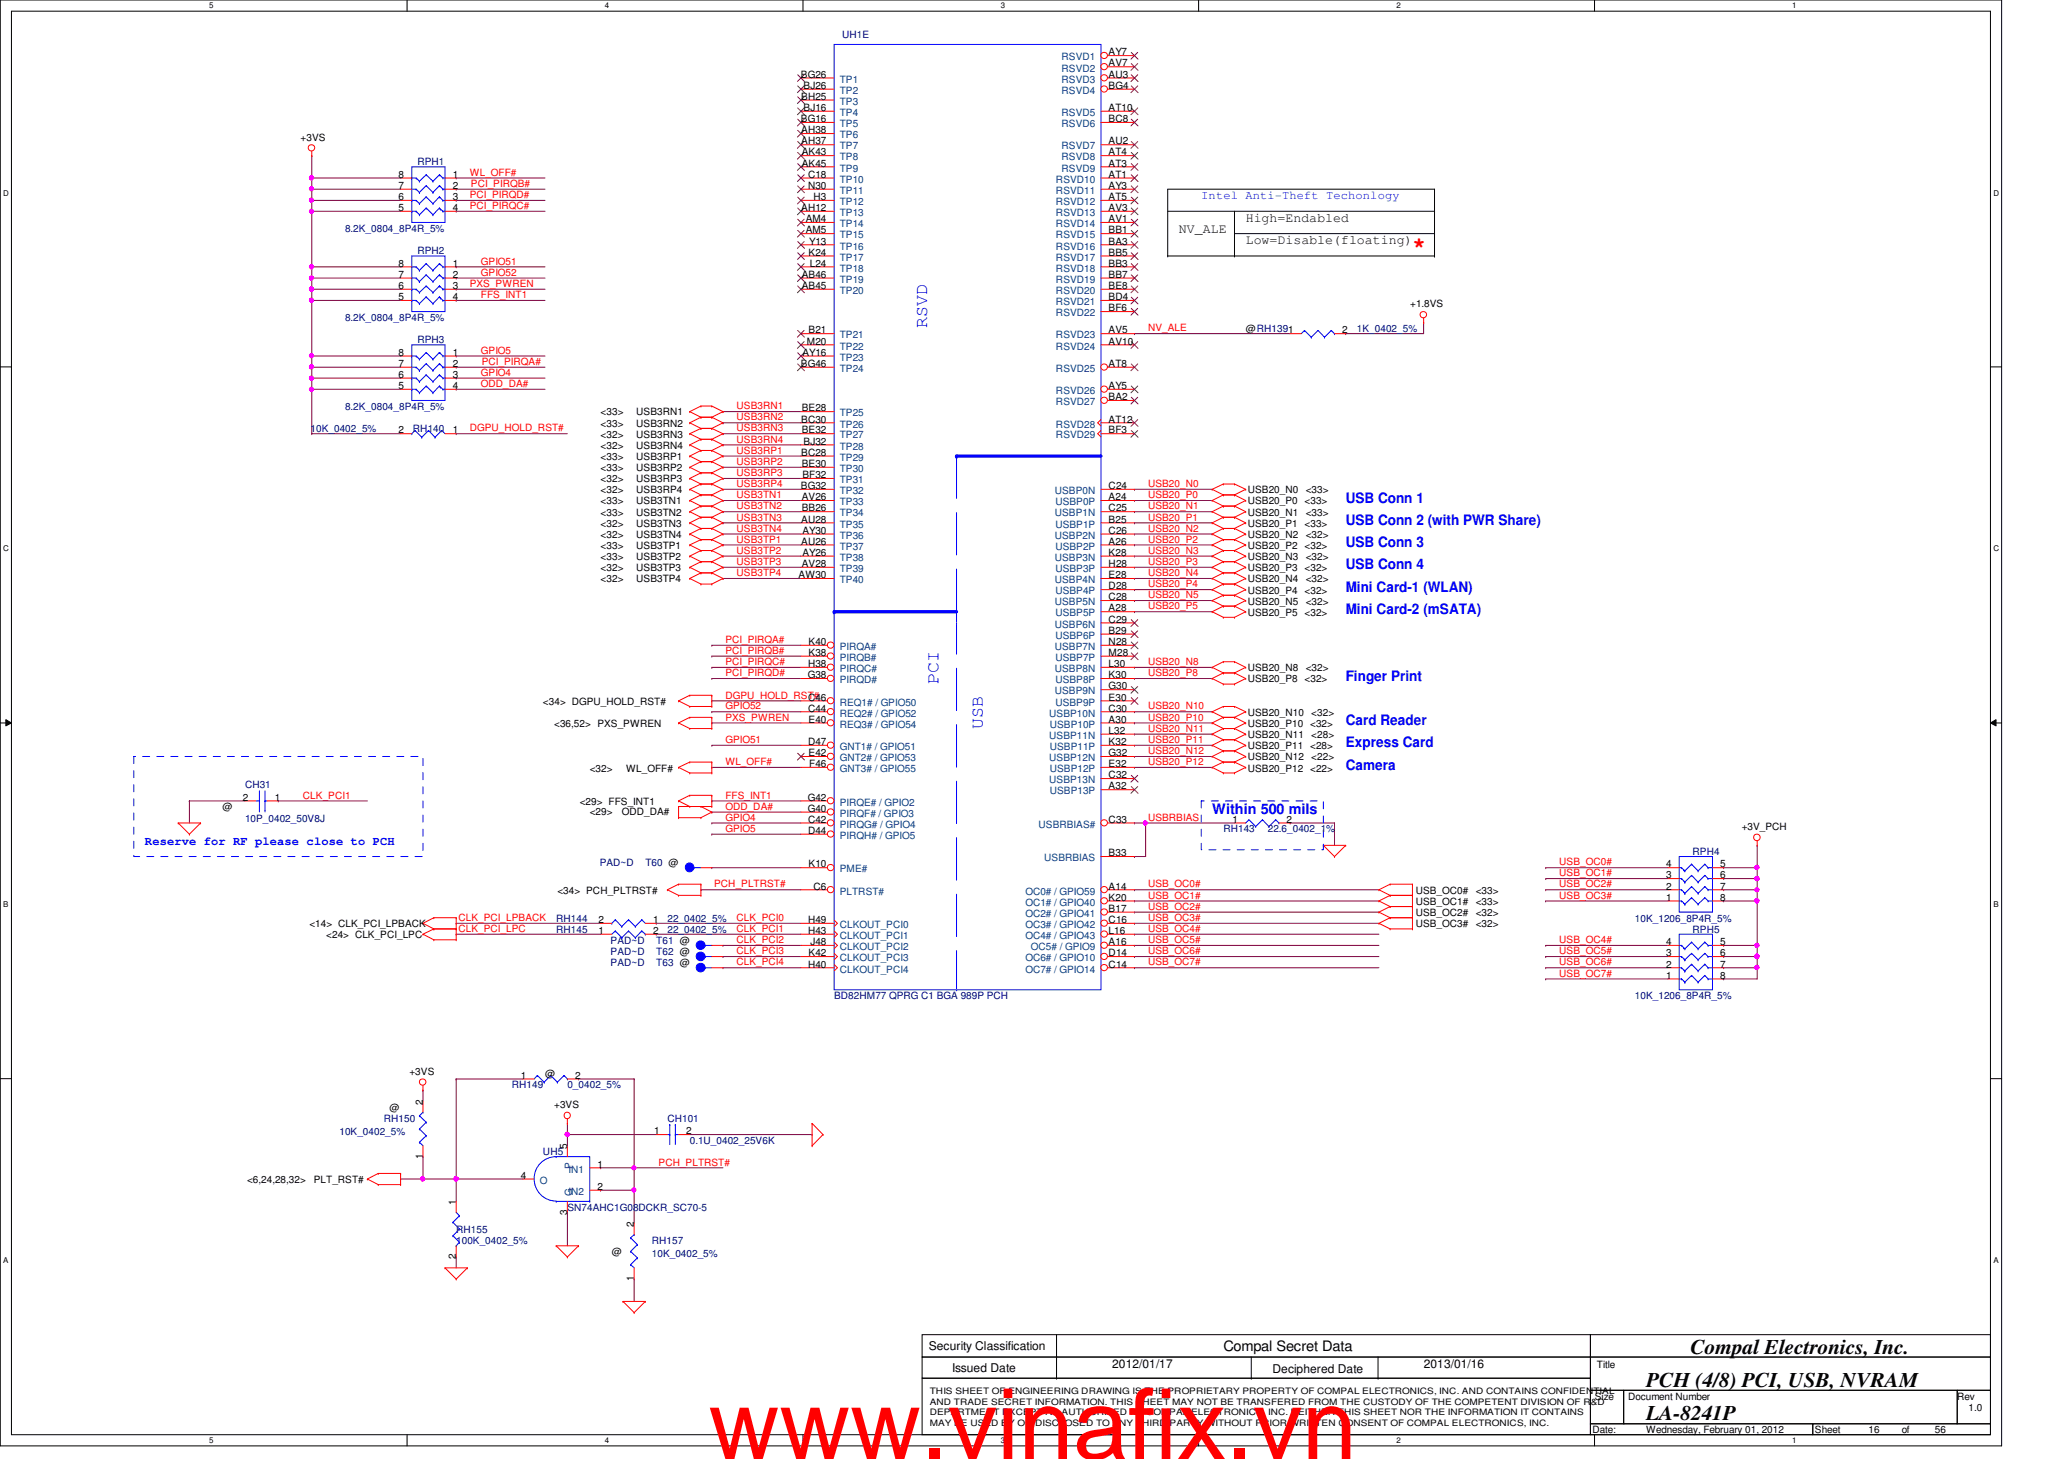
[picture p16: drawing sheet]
<svg xmlns="http://www.w3.org/2000/svg" width="297mm" height="210mm" viewBox="0 0 297 210" stroke-linecap="round" stroke-linejoin="round" font-family="sans-serif">
<defs><g id="words">
<text font-size="14.1" fill="#f00" x="102" y="209.9">www.vinafix.vn</text>
<text font-size="3.2" fill="#f00" x="203.3" y="36.2">*</text>
<g font-size="3">
<text x="243.3" y="194.7">Compal Electronics, Inc.</text>
<text x="236.9" y="199.6">PCH (4/8) PCI, USB, NVRAM</text>
<text x="236.9" y="204.3">LA-8241P</text>
</g>
<g font-size="2.5" fill="#00f">
<text x="133.4" y="47.2" transform="rotate(-90 133.4 47.2)">RSVD</text>
<text x="135" y="98.4" transform="rotate(-90 135 98.4)">PCI</text>
<text x="141.4" y="104.8" transform="rotate(-90 141.4 104.8)">USB</text>
</g>
<g font-size="2.1" fill="#00f">
<text x="193.7" y="72.3">USB Conn 1</text>
<text x="193.7" y="75.5">USB Conn 2 (with PWR Share)</text>
<text x="193.7" y="78.7">USB Conn 3</text>
<text x="193.7" y="81.9">USB Conn 4</text>
<text x="193.7" y="85.1">Mini Card-1 (WLAN)</text>
<text x="193.7" y="88.3">Mini Card-2 (mSATA)</text>
<text x="193.7" y="97.9">Finger Print</text>
<text x="193.7" y="107.5">Express Card</text>
<text x="193.7" y="104.3">Card Reader</text>
<text x="193.7" y="110.7">Camera</text>
<text x="174.5" y="117.1">Within 500 mils</text>
</g>
<text font-size="2.1" x="176.1" y="194.4">Compal Secret Data</text>
<g font-size="1.9">
<text x="169.7" y="33.5">NV_ALE</text>
<text x="179.3" y="31.9">High=Endabled</text>
<text x="179.3" y="35.1">Low=Disable(floating)</text>
</g>
<g font-size="1.7" fill="#00f">
<text x="172.9" y="28.6">Intel Anti-Theft Techonlogy</text>
<text x="20.9" y="121.5">Reserve for RF please close to PCH</text>
</g>
<g font-size="1.7">
<text x="133.7" y="194.3">Security Classification</text>
<text x="137" y="197.3">Issued Date</text>
<text x="160.1" y="196.8">2012/01/17</text>
<text x="183.1" y="197.5">Deciphered Date</text>
<text x="204.9" y="196.8">2013/01/16</text>
</g>
<g font-size="1.4" fill="#000080">
<text x="121.2" y="5.5">UH1E</text>
<text x="60.1" y="23.7">RPH1</text>
<text x="49.7" y="33.4">8.2K_0804_8P4R_5%</text>
<text x="60.1" y="36.6">RPH2</text>
<text x="49.7" y="46.2">8.2K_0804_8P4R_5%</text>
<text x="195.3" y="47.8">1K_0402_5%</text>
<text x="60.1" y="49.4">RPH3</text>
<text x="49.7" y="59">8.2K_0804_8P4R_5%</text>
<text x="44.7" y="62.2">10K_0402_5%</text>
<text x="59.4" y="62.2">RH140</text>
<text x="35.3" y="113.4">CH31</text>
<text x="35.3" y="118.2">10P_0402_50V8J</text>
<text x="176.1" y="119.8">RH143</text>
<text x="182.5" y="119.8">22.6_0402_1%</text>
<text x="86.3" y="124.6">PAD~D</text>
<text x="92.9" y="124.6">T60 @</text>
<text x="243.6" y="123">RPH4</text>
<text x="80" y="132.6">RH144</text>
<text x="80" y="134.2">RH145</text>
<text x="87.9" y="137.4">PAD~D</text>
<text x="87.9" y="135.8">PAD~D</text>
<text x="94.4" y="137.4">T62 @</text>
<text x="94.4" y="135.8">T61 @</text>
<text x="96.1" y="132.6">22_0402_5%</text>
<text x="96.1" y="134.2">22_0402_5%</text>
<text x="235.3" y="132.6">10K_1206_8P4R_5%</text>
<text x="243.6" y="134.2">RPH5</text>
<text x="87.9" y="139">PAD~D</text>
<text x="94.4" y="139">T63 @</text>
<text x="120.1" y="143.8">BD82HM77 QPRG C1 BGA 989P PCH</text>
<text x="235.3" y="143.8">10K_1206_8P4R_5%</text>
<text x="55.2" y="161.4">RH150</text>
<text x="73.7" y="156.6">RH149</text>
<text x="81.7" y="156.6">0_0402_5%</text>
<text x="96.1" y="161.4">CH101</text>
<text x="48.8" y="163.3">10K_0402_5%</text>
<text x="78.1" y="166.2">UH5</text>
<text x="99.3" y="164.6">0.1U_0402_25V6K</text>
<text x="65.7" y="177.4">RH155</text>
<text x="65.7" y="179">100K_0402_5%</text>
<text x="81.7" y="174.2">SN74AHC1G08DCKR_SC70-5</text>
<text x="93.8" y="179">RH157</text>
<text x="93.8" y="180.9">10K_0402_5%</text>
</g>
<g font-size="1.4">
<text x="115.3" y="11.2">BG26</text>
<text x="159.6" y="8">AY7</text>
<text x="159.6" y="9.6">AV7</text>
<text x="159.6" y="11.2">AU3</text>
<text x="115.3" y="17.6">BG16</text>
<text x="115.3" y="14.4">BH25</text>
<text x="115.7" y="12.8">BJ26</text>
<text x="115.7" y="16">BJ16</text>
<text x="159.6" y="12.8">BG4</text>
<text x="159.6" y="16">AT10</text>
<text x="159.6" y="17.6">BC8</text>
<text x="43.3" y="20.2">+3VS</text>
<text x="115.3" y="19.2">AH38</text>
<text x="115.3" y="20.8">AH37</text>
<text x="115.4" y="22.4">AK43</text>
<text x="115.4" y="24">AK45</text>
<text x="159.6" y="20.8">AU2</text>
<text x="159.6" y="22.4">AT4</text>
<text x="159.6" y="24">AT3</text>
<text x="57.4" y="25.6">8</text>
<text x="57.4" y="27.2">7</text>
<text x="57.4" y="28.8">6</text>
<text x="65.1" y="25.6">1</text>
<text x="65.1" y="27.2">2</text>
<text x="65.1" y="28.8">3</text>
<text x="116.3" y="27.2">N30</text>
<text x="116.3" y="25.6">C18</text>
<text x="117.1" y="28.8">H3</text>
<text x="159.6" y="25.6">AT1</text>
<text x="159.6" y="27.2">AY3</text>
<text x="159.6" y="28.8">AT5</text>
<text x="57.4" y="30.4">5</text>
<text x="65.1" y="30.4">4</text>
<text x="115.3" y="30.4">AH12</text>
<text x="115.9" y="33.6">AM5</text>
<text x="115.9" y="32">AM4</text>
<text x="116.5" y="35.2">Y13</text>
<text x="159.6" y="30.4">AV3</text>
<text x="159.6" y="32">AV1</text>
<text x="159.6" y="33.6">BB1</text>
<text x="159.6" y="35.2">BA3</text>
<text x="57.4" y="38.4">8</text>
<text x="57.4" y="40">7</text>
<text x="57.4" y="41.6">6</text>
<text x="65.1" y="38.4">1</text>
<text x="65.1" y="40">2</text>
<text x="65.1" y="41.6">3</text>
<text x="115.4" y="40">AB46</text>
<text x="115.4" y="41.6">AB45</text>
<text x="116.4" y="36.8">K24</text>
<text x="116.5" y="38.4">L24</text>
<text x="159.6" y="36.8">BB5</text>
<text x="159.6" y="38.4">BB3</text>
<text x="159.6" y="40">BB7</text>
<text x="159.6" y="41.6">BE8</text>
<text x="57.4" y="43.2">5</text>
<text x="65.1" y="43.2">4</text>
<text x="116.4" y="48">B21</text>
<text x="159.6" y="48">AV5</text>
<text x="159.6" y="43.2">BD4</text>
<text x="159.6" y="44.8">BF6</text>
<text x="179.3" y="47.8">@RH1391</text>
<text x="193.2" y="48">2</text>
<text x="202.9" y="44.2">+1.8VS</text>
<text x="57.4" y="51.2">8</text>
<text x="57.4" y="52.8">7</text>
<text x="65.1" y="51.2">1</text>
<text x="65.1" y="52.8">2</text>
<text x="115.3" y="52.8">BG46</text>
<text x="115.5" y="51.2">AY16</text>
<text x="116.1" y="49.6">M20</text>
<text x="159.6" y="52.8">AT8</text>
<text x="159.6" y="49.6">AV10</text>
<text x="57.4" y="54.4">6</text>
<text x="57.4" y="56">5</text>
<text x="65.1" y="54.4">3</text>
<text x="65.1" y="56">4</text>
<text x="86.4" y="59.8">&lt;33&gt;</text>
<text x="91.6" y="59.8">USB3RN1</text>
<text x="115.4" y="59.2">BE28</text>
<text x="159.6" y="56">AY5</text>
<text x="159.6" y="57.6">BA2</text>
<text x="57.4" y="62.4">2</text>
<text x="65.1" y="62.4">1</text>
<text x="86.4" y="61.4">&lt;33&gt;</text>
<text x="86.4" y="63">&lt;32&gt;</text>
<text x="86.4" y="64.6">&lt;32&gt;</text>
<text x="91.6" y="61.4">USB3RN2</text>
<text x="91.6" y="63">USB3RN3</text>
<text x="91.6" y="64.6">USB3RN4</text>
<text x="115.3" y="60.8">BC30</text>
<text x="115.3" y="65.6">BC28</text>
<text x="115.4" y="62.4">BE32</text>
<text x="115.7" y="64">BJ32</text>
<text x="159.6" y="60.8">AT12</text>
<text x="159.6" y="62.4">BF3</text>
<text x="86.4" y="66.2">&lt;33&gt;</text>
<text x="86.4" y="67.8">&lt;33&gt;</text>
<text x="86.4" y="69.4">&lt;32&gt;</text>
<text x="86.4" y="71">&lt;32&gt;</text>
<text x="91.6" y="66.2">USB3RP1</text>
<text x="91.6" y="67.8">USB3RP2</text>
<text x="91.6" y="69.4">USB3RP3</text>
<text x="91.6" y="71">USB3RP4</text>
<text x="115.3" y="70.4">BG32</text>
<text x="115.4" y="67.2">BE30</text>
<text x="115.4" y="72">AV26</text>
<text x="115.5" y="68.8">BF32</text>
<text x="159.6" y="70.4">C24</text>
<text x="159.6" y="72">A24</text>
<text x="179.6" y="71">USB20_N0</text>
<text x="187.9" y="71">&lt;33&gt;</text>
<text x="86.4" y="72.6">&lt;33&gt;</text>
<text x="86.4" y="74.2">&lt;33&gt;</text>
<text x="86.4" y="75.8">&lt;32&gt;</text>
<text x="86.4" y="77.4">&lt;32&gt;</text>
<text x="91.6" y="72.6">USB3TN1</text>
<text x="91.6" y="74.2">USB3TN2</text>
<text x="91.6" y="75.8">USB3TN3</text>
<text x="91.6" y="77.4">USB3TN4</text>
<text x="115.3" y="75.2">AU28</text>
<text x="115.4" y="73.6">BB26</text>
<text x="115.5" y="76.8">AY30</text>
<text x="159.6" y="73.6">C25</text>
<text x="159.6" y="76.8">C26</text>
<text x="159.6" y="75.2">B25</text>
<text x="179.6" y="77.4">USB20_N2</text>
<text x="179.6" y="74.2">USB20_N1</text>
<text x="179.6" y="75.8">USB20_P1 &lt;33&gt;</text>
<text x="179.6" y="72.6">USB20_P0 &lt;33&gt;</text>
<text x="187.9" y="77.4">&lt;32&gt;</text>
<text x="187.9" y="74.2">&lt;33&gt;</text>
<text x="86.4" y="82.2">&lt;32&gt;</text>
<text x="86.4" y="80.6">&lt;33&gt;</text>
<text x="86.4" y="79">&lt;33&gt;</text>
<text x="86.4" y="83.8">&lt;32&gt;</text>
<text x="91.6" y="82.2">USB3TP3</text>
<text x="91.6" y="80.6">USB3TP2</text>
<text x="91.6" y="79">USB3TP1</text>
<text x="91.6" y="83.8">USB3TP4</text>
<text x="114.9" y="83.2">AW30</text>
<text x="115.3" y="78.4">AU26</text>
<text x="115.4" y="81.6">AV28</text>
<text x="115.5" y="80">AY26</text>
<text x="159.6" y="80">K28</text>
<text x="159.6" y="83.2">E28</text>
<text x="159.6" y="78.4">A26</text>
<text x="159.6" y="81.6">H28</text>
<text x="179.6" y="83.8">USB20_N4</text>
<text x="179.6" y="79">USB20_P2 &lt;32&gt;</text>
<text x="179.6" y="82.2">USB20_P3 &lt;32&gt;</text>
<text x="179.6" y="80.6">USB20_N3</text>
<text x="187.9" y="83.8">&lt;32&gt;</text>
<text x="187.9" y="80.6">&lt;32&gt;</text>
<text x="159.6" y="86.4">C28</text>
<text x="159.6" y="89.6">C29</text>
<text x="159.6" y="84.8">D28</text>
<text x="159.6" y="88">A28</text>
<text x="179.6" y="85.4">USB20_P4 &lt;32&gt;</text>
<text x="179.6" y="87">USB20_N5</text>
<text x="179.6" y="88.6">USB20_P5 &lt;32&gt;</text>
<text x="187.9" y="87">&lt;32&gt;</text>
<text x="116.3" y="96">H38</text>
<text x="116.4" y="92.8">K40</text>
<text x="116.4" y="94.4">K38</text>
<text x="159.6" y="92.8">N28</text>
<text x="159.6" y="96">L30</text>
<text x="159.6" y="91.2">B29</text>
<text x="159.6" y="94.4">M28</text>
<text x="78.1" y="101.4">&lt;34&gt; DGPU_HOLD_RST#</text>
<text x="116.2" y="97.6">G38</text>
<text x="116.3" y="100.8">C46</text>
<text x="159.6" y="99.2">G30</text>
<text x="159.6" y="97.6">K30</text>
<text x="159.6" y="100.8">E30</text>
<text x="179.6" y="96.6">USB20_N8</text>
<text x="179.6" y="98.2">USB20_P8 &lt;32&gt;</text>
<text x="187.9" y="96.6">&lt;32&gt;</text>
<text x="79.8" y="104.6">&lt;36,52&gt; PXS_PWREN</text>
<text x="116.3" y="102.4">C44</text>
<text x="116.3" y="107.2">D47</text>
<text x="116.4" y="104">E40</text>
<text x="159.6" y="104">A30</text>
<text x="159.6" y="107.2">K32</text>
<text x="159.6" y="102.4">C30</text>
<text x="159.6" y="105.6">L32</text>
<text x="179.6" y="106.2">USB20_N11</text>
<text x="179.6" y="107.8">USB20_P11 &lt;28&gt;</text>
<text x="179.6" y="103">USB20_N10</text>
<text x="179.6" y="104.6">USB20_P10 &lt;32&gt;</text>
<text x="188.7" y="106.2">&lt;28&gt;</text>
<text x="188.7" y="103">&lt;32&gt;</text>
<text x="84.9" y="111">&lt;32&gt;</text>
<text x="90.1" y="111">WL_OFF#</text>
<text x="116.4" y="108.8">E42</text>
<text x="116.5" y="110.4">F46</text>
<text x="159.6" y="110.4">E32</text>
<text x="159.6" y="113.6">A32</text>
<text x="159.6" y="108.8">G32</text>
<text x="159.6" y="112">C32</text>
<text x="179.6" y="109.4">USB20_N12</text>
<text x="179.6" y="111">USB20_P12 &lt;22&gt;</text>
<text x="188.7" y="109.4">&lt;22&gt;</text>
<text x="32" y="116.6">@</text>
<text x="35" y="115.2">2</text>
<text x="39.5" y="115.2">1</text>
<text x="83.4" y="115.8">&lt;29&gt; FFS_INT1</text>
<text x="84.9" y="117.2">&lt;29&gt;</text>
<text x="89.5" y="117.2">ODD_DA#</text>
<text x="116.2" y="115.2">G42</text>
<text x="116.2" y="116.8">G40</text>
<text x="116.3" y="118.4">C42</text>
<text x="116.3" y="120">D44</text>
<text x="159.6" y="118.4">C33</text>
<text x="177.4" y="118.4">1</text>
<text x="185.2" y="118.4">2</text>
<text x="250.7" y="119.5">+3V_PCH</text>
<text x="116.4" y="124.8">K10</text>
<text x="159.6" y="123.2">B33</text>
<text x="239.8" y="124.8">4</text>
<text x="247.6" y="124.8">5</text>
<text x="80.2" y="128.6">&lt;34&gt; PCH_PLTRST#</text>
<text x="117.1" y="128">C6</text>
<text x="159.6" y="128">A14</text>
<text x="159.6" y="129.6">K20</text>
<text x="159.6" y="131.2">B17</text>
<text x="203.7" y="128.6">USB_OC0#</text>
<text x="203.7" y="131.8">USB_OC2#</text>
<text x="203.7" y="130.2">USB_OC1#</text>
<text x="212.4" y="128.6">&lt;33&gt;</text>
<text x="212.4" y="131.8">&lt;32&gt;</text>
<text x="212.4" y="130.2">&lt;33&gt;</text>
<text x="239.8" y="129.6">1</text>
<text x="239.8" y="128">2</text>
<text x="239.8" y="126.4">3</text>
<text x="247.6" y="129.6">8</text>
<text x="247.6" y="128">7</text>
<text x="247.6" y="126.4">6</text>
<text x="44.5" y="133.4">&lt;14&gt; CLK_PCI_LPBACK</text>
<text x="46.9" y="135">&lt;24&gt; CLK_PCI_LPC</text>
<text x="86.1" y="132.8">2</text>
<text x="86.1" y="134.4">1</text>
<text x="94" y="132.8">1</text>
<text x="94" y="134.4">2</text>
<text x="116.3" y="132.8">H49</text>
<text x="116.3" y="134.4">H43</text>
<text x="116.4" y="137.6">K42</text>
<text x="116.6" y="136">J48</text>
<text x="159.6" y="132.8">C16</text>
<text x="159.6" y="134.4">L16</text>
<text x="159.6" y="137.6">D14</text>
<text x="159.6" y="136">A16</text>
<text x="203.7" y="133.4">USB_OC3#</text>
<text x="212.4" y="133.4">&lt;32&gt;</text>
<text x="239.8" y="137.6">3</text>
<text x="239.8" y="136">4</text>
<text x="247.6" y="137.6">6</text>
<text x="247.6" y="136">5</text>
<text x="116.3" y="139.2">H40</text>
<text x="159.6" y="139.2">C14</text>
<text x="239.8" y="140.8">1</text>
<text x="239.8" y="139.2">2</text>
<text x="247.6" y="140.8">8</text>
<text x="247.6" y="139.2">7</text>
<text x="58.9" y="154.6">+3VS</text>
<text x="75" y="155.2">1</text>
<text x="78.4" y="155">@</text>
<text x="82.8" y="155.2">2</text>
<text x="56" y="159.8">@</text>
<text x="60.8" y="158.9" transform="rotate(-90 60.8 158.9)">2</text>
<text x="79.8" y="159.5">+3VS</text>
<text x="60.8" y="166.8" transform="rotate(-90 60.8 166.8)">1</text>
<text x="81.6" y="165.3" transform="rotate(-90 81.6 165.3)">5</text>
<text x="86" y="168">1</text>
<text x="94.1" y="163.2">1</text>
<text x="98.8" y="163.2">2</text>
<text x="35.6" y="170.2">&lt;6,24,28,32&gt;</text>
<text x="45.2" y="170.2">PLT_RST#</text>
<text x="65.6" y="173.3" transform="rotate(-90 65.6 173.3)">1</text>
<text x="75" y="169.6">4</text>
<text x="86" y="171.2">2</text>
<text x="81.6" y="174.8" transform="rotate(-90 81.6 174.8)">3</text>
<text x="91.2" y="176.5" transform="rotate(-90 91.2 176.5)">2</text>
<text x="65.6" y="181.1" transform="rotate(-90 65.6 181.1)">2</text>
<text x="88" y="180.6">@</text>
<text x="91.2" y="184.3" transform="rotate(-90 91.2 184.3)">1</text>
<text x="229.8" y="196.8">Title</text>
<text x="229.5" y="201.4">Size</text>
<text x="234.3" y="201.4">Document Number</text>
<text x="281.7" y="201.4">Rev</text>
<text x="283.3" y="203">1.0</text>
<text x="229.2" y="206.2">Date:</text>
<text x="236.9" y="206.2">Wednesday, February 01, 2012</text>
<text x="261.2" y="206.2">Sheet</text>
<text x="268.9" y="206.2">16</text>
<text x="273.7" y="206.2">of</text>
<text x="278.5" y="206.2">56</text>
</g>
<g font-size="1.4" fill="#004080">
<text x="120.9" y="11.9">TP1</text>
<text x="152.8" y="8.7">RSVD1</text>
<text x="152.8" y="10.3">RSVD2</text>
<text x="152.8" y="11.9">RSVD3</text>
<text x="120.9" y="13.5">TP2</text>
<text x="120.9" y="15.1">TP3</text>
<text x="120.9" y="16.7">TP4</text>
<text x="152.8" y="13.5">RSVD4</text>
<text x="152.8" y="16.7">RSVD5</text>
<text x="120.9" y="19.9">TP6</text>
<text x="120.9" y="21.5">TP7</text>
<text x="120.9" y="23.1">TP8</text>
<text x="120.9" y="18.3">TP5</text>
<text x="152.8" y="18.3">RSVD6</text>
<text x="152.8" y="21.5">RSVD7</text>
<text x="152.8" y="23.1">RSVD8</text>
<text x="120.9" y="24.7">TP9</text>
<text x="120.9" y="29.5">TP12</text>
<text x="120.9" y="27.9">TP11</text>
<text x="120.9" y="26.3">TP10</text>
<text x="152" y="26.3">RSVD10</text>
<text x="152" y="27.9">RSVD11</text>
<text x="152" y="29.5">RSVD12</text>
<text x="152.8" y="24.7">RSVD9</text>
<text x="120.9" y="35.9">TP16</text>
<text x="120.9" y="34.3">TP15</text>
<text x="120.9" y="32.7">TP14</text>
<text x="120.9" y="31.1">TP13</text>
<text x="152" y="31.1">RSVD13</text>
<text x="152" y="32.7">RSVD14</text>
<text x="152" y="34.3">RSVD15</text>
<text x="152" y="35.9">RSVD16</text>
<text x="120.9" y="37.5">TP17</text>
<text x="120.9" y="39.1">TP18</text>
<text x="120.9" y="40.7">TP19</text>
<text x="152" y="37.5">RSVD17</text>
<text x="152" y="39.1">RSVD18</text>
<text x="152" y="40.7">RSVD19</text>
<text x="120.9" y="42.3">TP20</text>
<text x="152" y="42.3">RSVD20</text>
<text x="152" y="43.9">RSVD21</text>
<text x="152" y="45.5">RSVD22</text>
<text x="120.9" y="48.7">TP21</text>
<text x="120.9" y="50.3">TP22</text>
<text x="120.9" y="51.9">TP23</text>
<text x="120.9" y="53.5">TP24</text>
<text x="152" y="48.7">RSVD23</text>
<text x="152" y="53.5">RSVD25</text>
<text x="152" y="50.3">RSVD24</text>
<text x="120.9" y="59.9">TP25</text>
<text x="152" y="56.7">RSVD26</text>
<text x="152" y="58.3">RSVD27</text>
<text x="120.9" y="61.5">TP26</text>
<text x="120.9" y="63.1">TP27</text>
<text x="120.9" y="64.7">TP28</text>
<text x="152" y="61.5">RSVD28</text>
<text x="152" y="63.1">RSVD29</text>
<text x="120.9" y="66.3">TP29</text>
<text x="120.9" y="67.9">TP30</text>
<text x="120.9" y="69.5">TP31</text>
<text x="120.9" y="71.1">TP32</text>
<text x="151.8" y="71.1">USBP0N</text>
<text x="120.9" y="72.7">TP33</text>
<text x="120.9" y="74.3">TP34</text>
<text x="120.9" y="75.9">TP35</text>
<text x="120.9" y="77.5">TP36</text>
<text x="151.8" y="74.3">USBP1N</text>
<text x="151.8" y="77.5">USBP2N</text>
<text x="151.9" y="72.7">USBP0P</text>
<text x="151.9" y="75.9">USBP1P</text>
<text x="120.9" y="79.1">TP37</text>
<text x="120.9" y="80.7">TP38</text>
<text x="120.9" y="82.3">TP39</text>
<text x="120.9" y="83.9">TP40</text>
<text x="151.8" y="80.7">USBP3N</text>
<text x="151.8" y="83.9">USBP4N</text>
<text x="151.9" y="79.1">USBP2P</text>
<text x="151.9" y="82.3">USBP3P</text>
<text x="151.8" y="87.1">USBP5N</text>
<text x="151.9" y="85.5">USBP4P</text>
<text x="151.9" y="88.7">USBP5P</text>
<text x="120.9" y="93.5">PIRQA#</text>
<text x="120.9" y="95.1">PIRQB#</text>
<text x="151.8" y="90.3">USBP6N</text>
<text x="151.8" y="93.5">USBP7N</text>
<text x="151.9" y="91.9">USBP6P</text>
<text x="151.9" y="95.1">USBP7P</text>
<text x="120.9" y="96.7">PIRQC#</text>
<text x="120.9" y="98.3">PIRQD#</text>
<text x="120.9" y="101.5">REQ1# / GPIO50</text>
<text x="151.8" y="96.7">USBP8N</text>
<text x="151.8" y="99.9">USBP9N</text>
<text x="151.9" y="98.3">USBP8P</text>
<text x="151.9" y="101.5">USBP9P</text>
<text x="120.9" y="103.1">REQ2# / GPIO52</text>
<text x="120.9" y="104.7">REQ3# / GPIO54</text>
<text x="120.9" y="107.9">GNT1# / GPIO51</text>
<text x="151" y="103.1">USBP10N</text>
<text x="151" y="106.3">USBP11N</text>
<text x="151.1" y="104.7">USBP10P</text>
<text x="151.1" y="107.9">USBP11P</text>
<text x="120.9" y="109.5">GNT2# / GPIO53</text>
<text x="120.9" y="111.1">GNT3# / GPIO55</text>
<text x="151" y="109.5">USBP12N</text>
<text x="151" y="112.7">USBP13N</text>
<text x="151.1" y="111.1">USBP12P</text>
<text x="120.9" y="115.9">PIRQE# / GPIO2</text>
<text x="120.9" y="117.5">PIRQF# / GPIO3</text>
<text x="120.9" y="119.1">PIRQG# / GPIO4</text>
<text x="149.5" y="119.1">USBRBIAS#</text>
<text x="151.1" y="114.3">USBP13P</text>
<text x="120.9" y="120.7">PIRQH# / GPIO5</text>
<text x="120.9" y="125.5">PME#</text>
<text x="150.3" y="123.9">USBRBIAS</text>
<text x="120.9" y="128.7">PLTRST#</text>
<text x="147.6" y="128.7">OC0# / GPIO59</text>
<text x="147.6" y="130.3">OC1# / GPIO40</text>
<text x="147.6" y="131.9">OC2# / GPIO41</text>
<text x="120.9" y="133.5">CLKOUT_PCI0</text>
<text x="120.9" y="135.1">CLKOUT_PCI1</text>
<text x="120.9" y="136.7">CLKOUT_PCI2</text>
<text x="147.6" y="133.5">OC3# / GPIO42</text>
<text x="147.6" y="135.1">OC4# / GPIO43</text>
<text x="148.4" y="136.7">OC5# / GPIO9</text>
<text x="120.9" y="139.9">CLKOUT_PCI4</text>
<text x="120.9" y="138.3">CLKOUT_PCI3</text>
<text x="147.6" y="138.3">OC6# / GPIO10</text>
<text x="147.6" y="139.9">OC7# / GPIO14</text>
<text x="77.7" y="170.3">O</text>
<text x="81.8" y="168.7">IN1</text>
<text x="81.8" y="171.9">IN2</text>
<text x="82.3" y="172" transform="rotate(-90 82.3 172)">G</text>
<text x="82.3" y="168.2" transform="rotate(-90 82.3 168.2)">P</text>
</g>
<g font-size="1.4" fill="#f00">
<text x="67.6" y="28.5">PCI_PIRQD#</text>
<text x="67.6" y="25.3">WL_OFF#</text>
<text x="67.8" y="26.9">PCI_PIRQB#</text>
<text x="67.6" y="30.1">PCI_PIRQC#</text>
<text x="67.6" y="41.3">PXS_PWREN</text>
<text x="69.2" y="39.7">GPIO52</text>
<text x="69.2" y="38.1">GPIO51</text>
<text x="69.2" y="42.9">FFS_INT1</text>
<text x="165.2" y="47.7">NV_ALE</text>
<text x="69.2" y="50.9">GPIO5</text>
<text x="69.3" y="52.5">PCI_PIRQA#</text>
<text x="69.2" y="55.7">ODD_DA#</text>
<text x="69.2" y="54.1">GPIO4</text>
<text x="106" y="58.9">USB3RN1</text>
<text x="67.6" y="62.1">DGPU_HOLD_RST#</text>
<text x="106" y="60.5">USB3RN2</text>
<text x="106" y="62.1">USB3RN3</text>
<text x="106" y="65.3">USB3RP1</text>
<text x="106" y="63.7">USB3RN4</text>
<text x="106" y="71.7">USB3TN1</text>
<text x="106" y="66.9">USB3RP2</text>
<text x="106" y="68.5">USB3RP3</text>
<text x="106" y="70.1">USB3RP4</text>
<text x="165.2" y="70.1">USB20_N0</text>
<text x="165.2" y="71.7">USB20_P0</text>
<text x="106" y="73.3">USB3TN2</text>
<text x="106" y="74.9">USB3TN3</text>
<text x="106" y="76.5">USB3TN4</text>
<text x="165.2" y="76.5">USB20_N2</text>
<text x="165.2" y="73.3">USB20_N1</text>
<text x="165.2" y="74.9">USB20_P1</text>
<text x="106" y="79.7">USB3TP2</text>
<text x="106" y="78.1">USB3TP1</text>
<text x="106" y="81.3">USB3TP3</text>
<text x="106" y="82.9">USB3TP4</text>
<text x="165.2" y="82.9">USB20_N4</text>
<text x="165.2" y="78.1">USB20_P2</text>
<text x="165.2" y="81.3">USB20_P3</text>
<text x="165.2" y="79.7">USB20_N3</text>
<text x="165.2" y="84.5">USB20_P4</text>
<text x="165.2" y="86.1">USB20_N5</text>
<text x="165.2" y="87.7">USB20_P5</text>
<text x="104.4" y="92.5">PCI_PIRQA#</text>
<text x="104.4" y="95.7">PCI_PIRQC#</text>
<text x="104.4" y="94.1">PCI_PIRQB#</text>
<text x="165.2" y="95.7">USB20_N8</text>
<text x="104.4" y="97.3">PCI_PIRQD#</text>
<text x="104.4" y="100.5">DGPU_HOLD_RST#</text>
<text x="165.2" y="97.3">USB20_P8</text>
<text x="104.4" y="106.9">GPIO51</text>
<text x="104.4" y="103.7">PXS_PWREN</text>
<text x="104.4" y="102.1">GPIO52</text>
<text x="165.2" y="105.3">USB20_N11</text>
<text x="165.2" y="106.9">USB20_P11</text>
<text x="165.2" y="102.1">USB20_N10</text>
<text x="165.2" y="103.7">USB20_P10</text>
<text x="104.4" y="110.1">WL_OFF#</text>
<text x="165.2" y="108.5">USB20_N12</text>
<text x="165.2" y="110.1">USB20_P12</text>
<text x="43.6" y="114.9">CLK_PCI1</text>
<text x="104.4" y="114.9">FFS_INT1</text>
<text x="104.4" y="116.5">ODD_DA#</text>
<text x="104.4" y="119.7">GPIO5</text>
<text x="104.4" y="118.1">GPIO4</text>
<text x="165.2" y="118.1">USBRBIAS</text>
<text x="224.4" y="124.5">USB_OC0#</text>
<text x="102.8" y="127.7">PCH_PLTRST#</text>
<text x="165.2" y="130.9">USB_OC2#</text>
<text x="165.2" y="127.7">USB_OC0#</text>
<text x="165.2" y="129.3">USB_OC1#</text>
<text x="224.4" y="129.3">USB_OC3#</text>
<text x="224.4" y="127.7">USB_OC2#</text>
<text x="224.4" y="126.1">USB_OC1#</text>
<text x="66" y="132.5">CLK_PCI_LPBACK</text>
<text x="66" y="134.1">CLK_PCI_LPC</text>
<text x="106" y="132.5">CLK_PCI0</text>
<text x="106" y="134.1">CLK_PCI1</text>
<text x="106" y="135.7">CLK_PCI2</text>
<text x="106" y="137.3">CLK_PCI3</text>
<text x="165.2" y="135.7">USB_OC5#</text>
<text x="165.2" y="132.5">USB_OC3#</text>
<text x="165.2" y="134.1">USB_OC4#</text>
<text x="165.2" y="137.3">USB_OC6#</text>
<text x="224.4" y="135.7">USB_OC4#</text>
<text x="224.4" y="137.3">USB_OC5#</text>
<text x="106" y="138.9">CLK_PCI4</text>
<text x="165.2" y="138.9">USB_OC7#</text>
<text x="224.4" y="140.5">USB_OC7#</text>
<text x="224.4" y="138.9">USB_OC6#</text>
<text x="94.8" y="167.7">PCH_PLTRST#</text>
</g>
<g font-size="1.3">
<text x="133.8" y="200.6">THIS SHEET OF ENGINEERING DRAWING IS THE PROPRIETARY PROPERTY OF COMPAL ELECTRONICS, INC. AND CONTAINS CONFIDENTIAL</text>
<text x="133.8" y="202.1">AND TRADE SECRET INFORMATION. THIS SHEET MAY NOT BE TRANSFERED FROM THE CUSTODY OF THE COMPETENT DIVISION OF R&amp;D</text>
<text x="133.8" y="203.6">DEPARTMENT EXCEPT AS AUTHORIZED BY COMPAL ELECTRONICS, INC. NEITHER THIS SHEET NOR THE INFORMATION IT CONTAINS</text>
<text x="133.8" y="205.1">MAY BE USED BY OR DISCLOSED TO ANY THIRD PARTY WITHOUT PRIOR WRITTEN CONSENT OF COMPAL ELECTRONICS, INC.</text>
</g>
<g font-size="1.1">
<text x="30.1" y="1.1">5</text>
<text x="87" y="1.1">4</text>
<text x="144" y="1.1">3</text>
<text x="201" y="1.1">2</text>
<text x="257.9" y="1.1">1</text>
<text x=".5" y="28.2">D</text>
<text x="286.9" y="28.2">D</text>
<text x=".5" y="79.3">C</text>
<text x="286.9" y="79.3">C</text>
<text x=".5" y="130.6">B</text>
<text x="286.9" y="130.6">B</text>
<text x=".5" y="181.7">A</text>
<text x="286.9" y="181.7">A</text>
<text x="30.1" y="207.6">5</text>
<text x="87" y="207.6">4</text>
<text x="144" y="207.6">3</text>
<text x="201" y="207.6">2</text>
<text x="257.9" y="207.6">1</text>
</g>
</g></defs>
<path d="M0 0h288.1v208h-288.1zM1.6 1.6h284.9v204.8h-284.9z" fill="none" stroke="#000" stroke-width=".14"/>
<g fill="#fff">
<path d="M30.1 .2h.6v1.2h-.6z"/>
<path d="M30.1 206.6h.6v1.2h-.6z"/>
</g>
<path d="M58.6 0v1.6M58.6 206.4v1.6" fill="none" stroke="#000" stroke-width=".14"/>
<g fill="#fff">
<path d="M87 .2h.6v1.2h-.6z"/>
<path d="M87 206.6h.6v1.2h-.6z"/>
</g>
<path d="M115.6 0v1.6M115.6 206.4v1.6" fill="none" stroke="#000" stroke-width=".14"/>
<g fill="#fff">
<path d="M144 .2h.6v1.2h-.6z"/>
<path d="M144 206.6h.6v1.2h-.6z"/>
</g>
<path d="M172.5 0v1.6M172.5 206.4v1.6" fill="none" stroke="#000" stroke-width=".14"/>
<g fill="#fff">
<path d="M200.9 .2h.6v1.2h-.6z"/>
<path d="M200.9 206.6h.6v1.2h-.6z"/>
</g>
<path d="M229.5 0v1.6M229.5 206.4v1.6" fill="none" stroke="#000" stroke-width=".14"/>
<g fill="#fff">
<path d="M257.9 .2h.6v1.2h-.6z"/>
<path d="M257.9 206.6h.6v1.2h-.6z"/>
<path d="M.5 27.2h.7v1.2h-.7z"/>
<path d="M286.9 27.2h.7v1.2h-.7z"/>
<path d="M.5 78.4h.7v1.1h-.7z"/>
<path d="M286.9 78.4h.7v1.1h-.7z"/>
</g>
<path d="M0 52.8h1.6M286.5 52.8h1.6" fill="none" stroke="#000" stroke-width=".14"/>
<g fill="#fff">
<path d="M.5 129.6h.7v1.2h-.7z"/>
<path d="M286.9 129.6h.7v1.2h-.7z"/>
</g>
<path d="M0 104h1.6M.8 103.5l.8 .5-.8 .4zM286.5 104l.8-.5v.9zM286.5 104h1.6" fill="none" stroke="#000" stroke-width=".14"/>
<path d="M.8 103.5l.8 .5-.8 .4zM286.5 104l.8-.5v.9z" fill="#000"/>
<g fill="#fff">
<path d="M.5 180.8h.7v1.1h-.7z"/>
<path d="M286.9 180.8h.7v1.1h-.7z"/>
</g>
<path d="M0 155.2h1.6M286.5 155.2h1.6" fill="none" stroke="#000" stroke-width=".14"/>
<path d="M164.9 118.4h.1M164.9 118.4v4.8h-1.6M164.9 118.4h12.8M163.3 123.2h.1" fill="none" stroke="#800040" stroke-width=".14"/>
<circle cx="164.8" cy="118.4" r=".3" fill="#f0f"/>
<circle cx="164.8" cy="118.4" r=".3" fill="none" stroke="#f0f" stroke-width=".14"/>
<path d="M65.7 169.6h.1M65.7 169.6h9.6M81.7 163.2h.1M81.7 174.4h.1M81.7 163.2v1.6M81.7 174.4v4.8" fill="none" stroke="#800040" stroke-width=".14"/>
<circle cx="65.6" cy="169.6" r=".32" fill="#f0f"/>
<circle cx="65.6" cy="169.6" r=".32" fill="none" stroke="#f0f" stroke-width=".14"/>
<path d="M60.9 169.6h4.8M60.9 169.6h.1M65.7 169.6h.1M65.7 169.6v3.2" fill="none" stroke="#800040" stroke-width=".14"/>
<circle cx="60.8" cy="169.6" r=".31" fill="#f0f"/>
<circle cx="60.8" cy="169.6" r=".31" fill="none" stroke="#f0f" stroke-width=".14"/>
<path d="M163.3 118.4h1.6M163.3 118.4h.1M192.1 118.4h.1M192.1 118.4v3.2M65.7 155.2h.1M65.7 155.2v14.4M65.7 155.2h9.6M91.3 168h12.7M91.3 168h.1M65.7 180.8h.1M65.7 180.8v1.6" fill="none" stroke="#800040" stroke-width=".14"/>
<circle cx="91.2" cy="168" r=".3" fill="#f0f"/>
<circle cx="91.2" cy="168" r=".3" fill="none" stroke="#f0f" stroke-width=".14"/>
<g fill="none" stroke="#800040" stroke-width=".14">
<path d="M163.3 48h.1M163.3 48h22.4M193.7 48h.1M204.9 46.4h.1M204.9 46.4v1.6h-11.2M163.3 78.4h.1M163.3 76.8h.1M163.3 73.6h.1M163.3 75.2h.1M163.3 78.4h11.1M163.3 76.8h11.1M163.3 73.6h11.1"/>
<path d="M163.3 75.2h11.1M102.4 92.8h12.9M102.4 97.6h12.9M102.4 96h12.9M102.4 94.4h12.9M102.4 92.8h.1M102.4 97.6h.1M102.4 96h.1M102.4 94.4h.1M163.3 83.2h.1M163.3 84.8h.1M163.3 83.2h11.1"/>
<path d="M163.3 84.8h11.1M27.3 115.2h.1M27.3 115.2v3.2M40 115.2h12.9M40 115.2h.1M102.4 115.2h12.9M102.4 107.2h12.9M102.4 116.8h12.9M102.4 100.8h12.9M102.4 110.4h12.9M102.4 104h12.9M102.4 102.4h12.9"/>
<path d="M102.4 115.2h.1M102.4 107.2h.1M102.4 116.8h.1M102.4 100.8h.1M102.4 104h.1M102.4 102.4h.1M102.4 110.4h.1M163.3 108.8h.1M163.3 110.4h.1M163.3 108.8h11.1M163.3 110.4h11.1M65.7 132.8h.1"/>
<path d="M65.7 134.4h.1M65.7 132.8h20.7M65.7 134.4h20.7M94.4 132.8h.1M94.4 134.4h.1M94.4 132.8h20.9M94.4 134.4h20.9M100.9 128h14.4M100.9 128h.1M102.4 124.8h12.9M102.4 120h12.9M102.4 124.8h.1"/>
<path d="M102.4 120h.1M104 136h.1M104 137.6h.1M104 139.2h.1M104 136h11.3M104 137.6h11.3M104 139.2h11.3M163.3 131.2h.1M163.3 128h.1M163.3 136h.1M163.3 132.8h.1M163.3 129.6h.1"/>
<path d="M163.3 134.4h.1M163.3 139.2h.1M163.3 137.6h.1M163.3 128h35.1M163.3 132.8h35.1M163.3 134.4h35.1M163.3 136h35.1M163.3 137.6h35.1M163.3 131.2h35.1M163.3 129.6h35.1M163.3 139.2h35.1M222.4 136h.1"/>
<path d="M222.4 124.8h.1M222.4 129.6h.1M222.4 128h.1M222.4 126.4h.1M222.4 137.6h.1M222.4 139.2h.1M222.4 128h17.7M222.4 124.8h17.7M222.4 136h17.7M222.4 137.6h17.7M222.4 129.6h17.7M222.4 139.2h17.7"/>
<path d="M222.4 126.4h17.7M248.1 139.2h.1M248.1 128h.1M248.1 129.6h.1M248.1 128h4.8M248.1 129.6h4.8M248.1 139.2h4.8M252.9 121.6h.1M252.9 121.6v3.2M60.9 156.8h.1M60.9 156.8v1.6M83.3 155.2h.1"/>
<path d="M83.3 155.2h8M91.3 155.2h.1M91.3 155.2v20.8M222.4 140.8h.1M222.4 140.8h17.7M248.1 140.8h.1M248.1 140.8h4.8M57.7 169.6h.1M60.9 166.4h.1M60.9 166.4v3.2h-3.2M86.4 168h.1M86.4 171.2h.1"/>
<path d="M86.4 168h4.9M86.4 171.2h4.9M91.3 168h.1M91.3 171.2h.1"/>
</g>
<circle cx="91.2" cy="171.2" r=".3" fill="#f0f"/>
<circle cx="91.2" cy="171.2" r=".3" fill="none" stroke="#f0f" stroke-width=".14"/>
<path d="M44.9 30.4h.1M44.9 27.2h.1M44.9 30.4h12.8M44.9 27.2h12.8M65.7 28.8h.1M65.7 28.8h12.7M91.3 184h.1M91.3 184v3.2" fill="none" stroke="#800040" stroke-width=".14"/>
<circle cx="44.8" cy="27.2" r=".3" fill="#f0f"/>
<circle cx="44.8" cy="27.2" r=".3" fill="none" stroke="#f0f" stroke-width=".14"/>
<path d="M44.9 43.2h.1M44.9 43.2h12.8" fill="none" stroke="#800040" stroke-width=".14"/>
<circle cx="44.8" cy="43.2" r=".3" fill="#f0f"/>
<circle cx="44.8" cy="43.2" r=".3" fill="none" stroke="#f0f" stroke-width=".14"/>
<path d="M44.9 56h.1M44.9 51.2h.1M44.9 51.2v1.6M44.9 56h12.8M65.7 62.4h.1M65.7 62.4h16M27.3 115.2h.1M27.3 115.2h8" fill="none" stroke="#800040" stroke-width=".14"/>
<circle cx="44.8" cy="51.2" r=".3" fill="#f0f"/>
<circle cx="44.8" cy="51.2" r=".3" fill="none" stroke="#f0f" stroke-width=".14"/>
<path d="M252.9 136h.1M252.9 136v1.6" fill="none" stroke="#800040" stroke-width=".14"/>
<circle cx="252.8" cy="137.6" r=".31" fill="#f0f"/>
<circle cx="252.8" cy="137.6" r=".31" fill="none" stroke="#f0f" stroke-width=".14"/>
<circle cx="252.8" cy="136" r=".3" fill="#f0f"/>
<circle cx="252.8" cy="136" r=".3" fill="none" stroke="#f0f" stroke-width=".14"/>
<path d="M252.9 126.4h.1M252.9 126.4v1.6" fill="none" stroke="#800040" stroke-width=".14"/>
<circle cx="252.8" cy="126.4" r=".3" fill="#f0f"/>
<circle cx="252.8" cy="126.4" r=".3" fill="none" stroke="#f0f" stroke-width=".14"/>
<path d="M252.9 137.6h.1M252.9 137.6v1.6" fill="none" stroke="#800040" stroke-width=".14"/>
<circle cx="252.8" cy="137.6" r=".31" fill="#f0f"/>
<circle cx="252.8" cy="137.6" r=".31" fill="none" stroke="#f0f" stroke-width=".14"/>
<path d="M44.9 25.6h.1M44.9 28.8h.1M44.9 25.6v1.6M44.9 28.8h12.8M44.9 43.2h.1M44.9 56h.1M44.9 43.2v8M44.9 56v6.4M65.7 40h.1M65.7 40h12.7" fill="none" stroke="#800040" stroke-width=".14"/>
<circle cx="44.8" cy="56" r=".3" fill="#f0f"/>
<circle cx="44.8" cy="56" r=".3" fill="none" stroke="#f0f" stroke-width=".14"/>
<path d="M44.9 22.4h.1M44.9 22.4v3.2M65.7 27.2h.1M65.7 27.2h12.7M252.9 139.2h.1M252.9 139.2v1.6" fill="none" stroke="#800040" stroke-width=".14"/>
<circle cx="252.8" cy="139.2" r=".3" fill="#f0f"/>
<circle cx="252.8" cy="139.2" r=".3" fill="none" stroke="#f0f" stroke-width=".14"/>
<path d="M44.9 30.4h.1M44.9 30.4v8M65.7 30.4h.1M65.7 30.4h12.7M44.9 62.4h.1M44.9 62.4h12.8" fill="none" stroke="#800040" stroke-width=".14"/>
<circle cx="44.8" cy="30.4" r=".3" fill="#f0f"/>
<circle cx="44.8" cy="30.4" r=".3" fill="none" stroke="#f0f" stroke-width=".14"/>
<path d="M44.9 25.6h.1M44.9 25.6h12.8M65.7 52.8h.1M65.7 52.8h12.7M248.1 136h.1M248.1 136h4.8" fill="none" stroke="#800040" stroke-width=".14"/>
<circle cx="44.8" cy="25.6" r=".31" fill="#f0f"/>
<circle cx="44.8" cy="25.6" r=".31" fill="none" stroke="#f0f" stroke-width=".14"/>
<path d="M44.9 41.6h.1M44.9 41.6v1.6M65.7 56h.1M65.7 56h12.7" fill="none" stroke="#800040" stroke-width=".14"/>
<circle cx="44.8" cy="41.6" r=".31" fill="#f0f"/>
<circle cx="44.8" cy="41.6" r=".31" fill="none" stroke="#f0f" stroke-width=".14"/>
<path d="M44.9 40h.1M44.9 52.8h.1M44.9 40h12.8M44.9 52.8h12.8M248.1 126.4h.1M248.1 126.4h4.8" fill="none" stroke="#800040" stroke-width=".14"/>
<circle cx="44.8" cy="52.8" r=".3" fill="#f0f"/>
<circle cx="44.8" cy="52.8" r=".3" fill="none" stroke="#f0f" stroke-width=".14"/>
<path d="M44.9 28.8h.1M44.9 28.8v1.6M248.1 124.8h.1M248.1 124.8h4.8" fill="none" stroke="#800040" stroke-width=".14"/>
<circle cx="44.8" cy="28.8" r=".3" fill="#f0f"/>
<circle cx="44.8" cy="28.8" r=".3" fill="none" stroke="#f0f" stroke-width=".14"/>
<path d="M44.9 27.2h.1M44.9 27.2v1.6M65.7 38.4h.1M65.7 38.4h12.7M252.9 129.6h.1M252.9 129.6v6.4" fill="none" stroke="#800040" stroke-width=".14"/>
<circle cx="252.8" cy="129.6" r=".31" fill="#f0f"/>
<circle cx="252.8" cy="129.6" r=".31" fill="none" stroke="#f0f" stroke-width=".14"/>
<path d="M248.1 137.6h.1M248.1 137.6h4.8M252.9 128h.1M252.9 128v1.6" fill="none" stroke="#800040" stroke-width=".14"/>
<circle cx="252.8" cy="128" r=".3" fill="#f0f"/>
<circle cx="252.8" cy="128" r=".3" fill="none" stroke="#f0f" stroke-width=".14"/>
<path d="M65.7 25.6h.1M65.7 25.6h12.7M252.9 124.8h.1M252.9 124.8v1.6" fill="none" stroke="#800040" stroke-width=".14"/>
<circle cx="252.8" cy="126.4" r=".3" fill="#f0f"/>
<circle cx="252.8" cy="126.4" r=".3" fill="none" stroke="#f0f" stroke-width=".14"/>
<circle cx="252.8" cy="124.8" r=".3" fill="#f0f"/>
<circle cx="252.8" cy="124.8" r=".3" fill="none" stroke="#f0f" stroke-width=".14"/>
<g fill="none" stroke="#800040" stroke-width=".14">
<path d="M44.9 38.4h.1M44.9 38.4h12.8M44.9 41.6h.1M44.9 51.2h.1M44.9 54.4h.1M44.9 40h.1M44.9 40v1.6M44.9 41.6h12.8M44.9 51.2h12.8M44.9 54.4h12.8M65.7 43.2h.1M65.7 41.6h.1"/>
<path d="M65.7 43.2h12.7M65.7 41.6h12.7M185.7 118.4h.1M185.7 118.4h6.4"/>
</g>
<circle cx="44.8" cy="40" r=".3" fill="#f0f"/>
<circle cx="44.8" cy="40" r=".3" fill="none" stroke="#f0f" stroke-width=".14"/>
<path d="M44.9 38.4h.1M44.9 38.4v1.6" fill="none" stroke="#800040" stroke-width=".14"/>
<circle cx="44.8" cy="38.4" r=".3" fill="#f0f"/>
<circle cx="44.8" cy="38.4" r=".3" fill="none" stroke="#f0f" stroke-width=".14"/>
<path d="M44.9 54.4h.1M44.9 54.4v1.6" fill="none" stroke="#800040" stroke-width=".14"/>
<circle cx="44.8" cy="54.4" r=".3" fill="#f0f"/>
<circle cx="44.8" cy="54.4" r=".3" fill="none" stroke="#f0f" stroke-width=".14"/>
<g fill="none" stroke="#800040" stroke-width=".14">
<path d="M44.9 52.8h.1M44.9 52.8v1.6M65.7 51.2h.1M65.7 54.4h.1M65.7 51.2h12.7M65.7 54.4h12.7M104 59.2h.1M104 59.2h11.3M104 60.8h.1M104 72h.1M104 73.6h.1M104 62.4h.1"/>
<path d="M104 75.2h.1M104 65.6h.1M104 67.2h.1M104 68.8h.1M104 78.4h.1M104 64h.1M104 70.4h.1M104 76.8h.1M104 70.4h11.3M104 72h11.3M104 60.8h11.3M104 73.6h11.3"/>
<path d="M104 62.4h11.3M104 75.2h11.3M104 65.6h11.3M104 67.2h11.3M104 68.8h11.3M104 78.4h11.3M104 64h11.3M104 76.8h11.3M163.3 70.4h.1M163.3 72h.1M163.3 70.4h11.1M163.3 72h11.1"/>
<path d="M104 80h.1M104 81.6h.1M104 83.2h.1M104 80h11.3M104 81.6h11.3M104 83.2h11.3M163.3 81.6h.1M163.3 80h.1M163.3 96h.1M163.3 97.6h.1M163.3 86.4h.1M163.3 88h.1"/>
<path d="M163.3 80h11.1M163.3 81.6h11.1M163.3 96h11.1M163.3 97.6h11.1M163.3 86.4h11.1M163.3 88h11.1M102.4 118.4h12.9M102.4 118.4h.1M163.3 105.6h.1M163.3 107.2h.1M163.3 102.4h.1M163.3 104h.1"/>
<path d="M163.3 105.6h11.1M163.3 107.2h11.1M163.3 102.4h11.1M163.3 104h11.1M81.7 163.2h12.7M81.7 163.2h.1"/>
</g>
<circle cx="81.6" cy="163.2" r=".31" fill="#f0f"/>
<circle cx="81.6" cy="163.2" r=".31" fill="none" stroke="#f0f" stroke-width=".14"/>
<path d="M81.7 161.6h.1M81.7 161.6v1.6M99.3 163.2h17.6M116.9 163.2h.1" fill="none" stroke="#800040" stroke-width=".14"/>
<g fill="none" stroke="#f00" stroke-width=".14">
<path d="M44.9 22.4h.1M44.9 21.8v.6M99.3 59.2h.1M99.3 59.2l1.6 .8M100.9 58.4l-1.6 .8M100.9 58.4h.1M100.9 58.4h1.5M102.4 58.4h.1M102.4 58.4l1.6 .8M104 59.2h.1M104 59.2l-1.6 .8M204.9 46.4h.1"/>
<path d="M204.9 45.8v.6M99.3 60.8h.1M99.3 72h.1M99.3 73.6h.1M99.3 62.4h.1M99.3 75.2h.1M99.3 65.6h.1M99.3 67.2h.1M99.3 68.8h.1M99.3 78.4h.1M99.3 64h.1M99.3 70.4h.1"/>
<path d="M99.3 76.8h.1M99.3 60.8l1.6 .8M99.3 72l1.6 .8M99.3 73.6l1.6 .8M99.3 62.4l1.6 .8M99.3 75.2l1.6 .8M99.3 65.6l1.6 .8M99.3 67.2l1.6 .8M99.3 68.8l1.6 .8M99.3 78.4l1.6 .8M99.3 64l1.6 .8M99.3 70.4l1.6 .8"/>
<path d="M99.3 76.8l1.6 .8M100.9 60l-1.6 .8M100.9 71.2l-1.6 .8M100.9 72.8l-1.6 .8M100.9 61.6l-1.6 .8M100.9 74.4l-1.6 .8M100.9 64.8l-1.6 .8M100.9 66.4l-1.6 .8M100.9 68l-1.6 .8M100.9 79.2l-1.6 .8M100.9 77.6l-1.6 .8M100.9 63.2l-1.6 .8"/>
<path d="M100.9 69.6l-1.6 .8M100.9 76l-1.6 .8M100.9 60h.1M100.9 61.6h.1M100.9 71.2h.1M100.9 72.8h.1M100.9 74.4h.1M100.9 63.2h.1M100.9 76h.1M100.9 64.8h.1M100.9 66.4h.1M100.9 68h.1"/>
<path d="M100.9 69.6h.1M100.9 79.2h.1M100.9 77.6h.1M100.9 76h1.5M100.9 77.6h1.5M100.9 79.2h1.5M100.9 72.8h1.5M100.9 74.4h1.5M100.9 69.6h1.5M100.9 71.2h1.5M100.9 60h1.5M100.9 61.6h1.5"/>
<path d="M100.9 63.2h1.5M100.9 64.8h1.5M100.9 66.4h1.5M100.9 68h1.5M102.4 60h.1M102.4 61.6h.1M102.4 71.2h.1M102.4 72.8h.1M102.4 74.4h.1M102.4 63.2h.1M102.4 76h.1M102.4 64.8h.1"/>
<path d="M102.4 66.4h.1M102.4 68h.1M102.4 69.6h.1M102.4 79.2h.1M102.4 77.6h.1M102.4 60l1.6 .8M102.4 71.2l1.6 .8M102.4 72.8l1.6 .8M102.4 61.6l1.6 .8M102.4 74.4l1.6 .8M102.4 64.8l1.6 .8M102.4 66.4l1.6 .8"/>
<path d="M102.4 68l1.6 .8M102.4 79.2l1.6 .8M102.4 77.6l1.6 .8M102.4 63.2l1.6 .8M102.4 69.6l1.6 .8M102.4 76l1.6 .8M104 60.8h.1M104 72h.1M104 73.6h.1M104 62.4h.1M104 75.2h.1M104 65.6h.1"/>
<path d="M104 67.2h.1M104 68.8h.1M104 78.4h.1M104 64h.1M104 70.4h.1M104 76.8h.1M104 60.8l-1.6 .8M104 72l-1.6 .8M104 73.6l-1.6 .8M104 62.4l-1.6 .8M104 75.2l-1.6 .8M104 65.6l-1.6 .8"/>
<path d="M104 67.2l-1.6 .8M104 68.8l-1.6 .8M104 78.4l-1.6 .8M104 64l-1.6 .8M104 70.4l-1.6 .8M104 76.8l-1.6 .8M174.4 76.8h.1M174.4 78.4h.1M174.4 73.6h.1M174.4 75.2h.1M174.4 70.4h.1M174.4 72h.1"/>
<path d="M174.4 76.8l1.7 .8M174.4 78.4l1.7 .8M174.4 73.6l1.7 .8M174.4 75.2l1.7 .8M174.4 70.4l1.7 .8M174.4 72l1.7 .8M176.1 76h1.6M176.1 77.6h1.6M176.1 79.2h1.6M176.1 72.8h1.6M176.1 74.4h1.6M176.1 69.6h1.6"/>
<path d="M176.1 71.2h1.6M176.1 76h.1M176.1 77.6h.1M176.1 79.2h.1M176.1 72.8h.1M176.1 74.4h.1M176.1 69.6h.1M176.1 71.2h.1M176.1 76l-1.7 .8M176.1 77.6l-1.7 .8M176.1 72.8l-1.7 .8M176.1 74.4l-1.7 .8"/>
<path d="M176.1 69.6l-1.7 .8M176.1 71.2l-1.7 .8M176.1 79.2l-1.7 .8M177.7 76h.1M177.7 77.6h.1M177.7 79.2h.1M177.7 72.8h.1M177.7 74.4h.1M177.7 69.6h.1M177.7 71.2h.1M177.7 76l1.6 .8M177.7 77.6l1.6 .8"/>
<path d="M177.7 72.8l1.6 .8M177.7 74.4l1.6 .8M177.7 69.6l1.6 .8M177.7 71.2l1.6 .8M177.7 79.2l1.6 .8M179.3 76.8l-1.6 .8M179.3 78.4l-1.6 .8M179.3 73.6l-1.6 .8M179.3 75.2l-1.6 .8M179.3 70.4l-1.6 .8M179.3 72l-1.6 .8M179.3 76.8h.1"/>
<path d="M179.3 78.4h.1M179.3 73.6h.1M179.3 75.2h.1M179.3 70.4h.1M179.3 72h.1M99.3 81.6h.1M99.3 80h.1M99.3 83.2h.1M99.3 81.6l1.6 .8M99.3 80l1.6 .8M99.3 83.2l1.6 .8M100.9 80.8l-1.6 .8"/>
<path d="M100.9 82.4l-1.6 .8M100.9 80.8h.1M100.9 82.4h.1M100.9 84h.1M100.9 82.4h1.5M100.9 80.8h1.5M100.9 84h1.5M102.4 80.8h.1M102.4 82.4h.1M102.4 84h.1M102.4 80.8l1.6 .8M102.4 82.4l1.6 .8"/>
<path d="M104 81.6h.1M104 80h.1M104 83.2h.1M104 81.6l-1.6 .8M104 80l-1.6 .8M104 83.2l-1.6 .8M174.4 83.2h.1M174.4 84.8h.1M174.4 81.6h.1M174.4 80h.1M174.4 96h.1M174.4 97.6h.1"/>
<path d="M174.4 86.4h.1M174.4 88h.1M174.4 83.2l1.7 .8M174.4 84.8l1.7 .8M174.4 81.6l1.7 .8M174.4 80l1.7 .8M174.4 96l1.7 .8M174.4 97.6l1.7 .8M174.4 86.4l1.7 .8M174.4 88l1.7 .8M176.1 82.4h1.6M176.1 84h1.6"/>
<path d="M176.1 85.6h1.6M176.1 80.8h1.6M176.1 95.2h1.6M176.1 96.8h1.6M176.1 87.2h1.6M176.1 82.4h.1M176.1 84h.1M176.1 85.6h.1M176.1 80.8h.1M176.1 95.2h.1M176.1 96.8h.1M176.1 98.4h.1"/>
<path d="M176.1 87.2h.1M176.1 88.8h.1M176.1 82.4l-1.7 .8M176.1 84l-1.7 .8M176.1 80.8l-1.7 .8M176.1 95.2l-1.7 .8M176.1 96.8l-1.7 .8M176.1 98.4h1.6M176.1 85.6l-1.7 .8M176.1 87.2l-1.7 .8M176.1 88.8h1.6M177.7 82.4h.1"/>
<path d="M177.7 84h.1M177.7 85.6h.1M177.7 80.8h.1M177.7 95.2h.1M177.7 96.8h.1M177.7 98.4h.1M177.7 87.2h.1M177.7 88.8h.1M177.7 82.4l1.6 .8M177.7 84l1.6 .8M177.7 80.8l1.6 .8M177.7 95.2l1.6 .8"/>
<path d="M177.7 96.8l1.6 .8M177.7 85.6l1.6 .8M177.7 87.2l1.6 .8M179.3 83.2l-1.6 .8M179.3 84.8l-1.6 .8M179.3 81.6l-1.6 .8M179.3 80l-1.6 .8M179.3 96l-1.6 .8M179.3 97.6l-1.6 .8M179.3 86.4l-1.6 .8M179.3 88l-1.6 .8M179.3 83.2h.1"/>
<path d="M179.3 84.8h.1M179.3 81.6h.1M179.3 80h.1M179.3 96h.1M179.3 97.6h.1M179.3 86.4h.1M179.3 88h.1M25.6 118.4h.1M25.6 118.4h3.3M25.6 118.4l1.7 1.6M28.9 118.4h.1M28.9 118.4l-1.6 1.6"/>
<path d="M97.7 104l1.6 .8M97.7 115.2h.1M97.7 117.6h.1M97.7 116h.1M97.7 104h.1M97.7 110.4h.1M97.7 100.8h.1M97.7 115.2l1.6 .8M97.7 116h4.7M97.7 116v1.6M97.7 110.4l1.6 .8M97.7 100.8l1.6 .8"/>
<path d="M97.7 117.6h3.2M99.3 114.4h.1M99.3 116h.1M99.3 103.2h.1M99.3 104.8h.1M99.3 109.6h.1M99.3 111.2h.1M99.3 100h.1M99.3 101.6h.1M99.3 114.4l-1.6 .8M99.3 111.2h3.1M99.3 103.2h3.1"/>
<path d="M99.3 109.6l-1.6 .8M99.3 101.6h3.1M99.3 100l-1.6 .8M99.3 103.2l-1.6 .8M99.3 114.4h3.1M99.3 109.6h3.1M99.3 104.8h3.1M99.3 100h3.1M100.9 116h.1M100.9 117.6h.1M100.9 116l1.5 .8M102.4 116h.1"/>
<path d="M102.4 114.4h.1M102.4 116.8h.1M102.4 103.2h.1M102.4 104.8h.1M102.4 111.2h.1M102.4 109.6h.1M102.4 101.6h.1M102.4 100h.1M102.4 100v1.6M102.4 103.2v1.6M102.4 109.6v1.6M102.4 114.4v1.6"/>
<path d="M102.4 116.8l-1.5 .8M174.4 108.8h.1M174.4 110.4h.1M174.4 105.6h.1M174.4 107.2h.1M174.4 102.4h.1M174.4 104h.1M174.4 108.8l1.7 .8M174.4 110.4l1.7 .8M174.4 105.6l1.7 .8M174.4 107.2l1.7 .8M174.4 102.4l1.7 .8"/>
<path d="M174.4 104l1.7 .8M176.1 108h1.6M176.1 109.6h1.6M176.1 103.2h1.6M176.1 104.8h1.6M176.1 106.4h1.6M176.1 101.6h1.6M176.1 108h.1M176.1 109.6h.1M176.1 111.2h.1M176.1 104.8h.1M176.1 106.4h.1"/>
<path d="M176.1 101.6h.1M176.1 103.2h.1M176.1 108l-1.7 .8M176.1 109.6l-1.7 .8M176.1 111.2h1.6M176.1 104.8l-1.7 .8M176.1 106.4l-1.7 .8M176.1 101.6l-1.7 .8M176.1 103.2l-1.7 .8M177.7 108h.1M177.7 109.6h.1M177.7 111.2h.1"/>
<path d="M177.7 104.8h.1M177.7 106.4h.1M177.7 101.6h.1M177.7 103.2h.1M177.7 108l1.6 .8M177.7 109.6l1.6 .8M177.7 104.8l1.6 .8M177.7 106.4l1.6 .8M177.7 101.6l1.6 .8M177.7 103.2l1.6 .8M177.7 118.4h1.6M179.3 108.8l-1.6 .8"/>
<path d="M179.3 110.4l-1.6 .8M179.3 105.6l-1.6 .8M179.3 107.2l-1.6 .8M179.3 102.4l-1.6 .8M179.3 104l-1.6 .8M179.3 108.8h.1M179.3 110.4h.1M179.3 105.6h.1M179.3 107.2h.1M179.3 102.4h.1M179.3 104h.1M184.1 118.4h1.6"/>
<path d="M27.3 120h.1M60.9 132.8h.1M60.9 134.4h.1M60.9 132.8l1.5 .8M60.9 134.4l1.5 .8M62.4 132h3.3M62.4 135.2h3.3M62.4 133.6l-1.5 .8M62.4 132h.1M62.4 133.6h.1M62.4 135.2h.1M62.4 132l-1.5 .8"/>
<path d="M62.4 133.6h3.3M65.7 133.6h.1M65.7 132h.1M65.7 135.2h.1M65.7 132v3.2M96 128h.1M96 128l1.7 .8M97.7 127.2h.1M97.7 128.8h.1M97.7 128.8h3.2M97.7 127.2l-1.7 .8M97.7 127.2h3.2"/>
<path d="M100.9 128.8h.1M100.9 127.2h.1M100.9 127.2v1.6M190.4 121.6h.1M190.4 121.6h3.3M190.4 121.6l1.7 1.6M192.1 123.2h.1M193.7 121.6h.1M193.7 121.6l-1.6 1.6M198.4 128h.1M198.4 131.2h.1M198.4 132.8h.1"/>
<path d="M198.4 129.6h.1M198.4 128l1.7 .8M198.4 131.2l1.7 .8M198.4 132.8l1.7 .8M198.4 129.6l1.7 .8M200.1 127.2l-1.7 .8M200.1 130.4l-1.7 .8M200.1 132l-1.7 .8M200.1 128.8l-1.7 .8M200.1 128.8h.1M200.1 127.2h.1M200.1 132h.1"/>
<path d="M200.1 130.4h.1M200.1 133.6h.1M200.1 132h3.2M200.1 128.8h3.2M200.1 127.2h3.2M200.1 130.4h3.2M200.1 133.6h3.2M203.3 127.2h.1M203.3 128.8h.1M203.3 130.4h.1M203.3 132h.1M203.3 133.6h.1"/>
<path d="M203.3 127.2v6.4M252.9 121.6h.1M252.9 121v.6M60.9 156.8h.1M60.9 156.2v.6M52.9 169.6h.1M52.9 169.6l1.5 .8M54.4 168.8l-1.5 .8M54.4 168.8h.1M54.4 170.4h.1M54.4 168.8h3.3M54.4 170.4h3.3"/>
<path d="M57.7 168.8h.1M57.7 170.4h.1M57.7 168.8v1.6M80 179.2h.1M80 179.2h3.3M80 179.2l1.7 1.6M81.7 161.6h.1M81.7 161v.6M83.3 179.2h.1M83.3 179.2l-1.6 1.6M116.9 161.6h.1M116.9 164.8h.1"/>
<path d="M116.9 161.6v3.2M116.9 161.6l1.5 1.6M118.4 163.2h.1M118.4 163.2l-1.5 1.6M64 182.4l1.7 1.6M64 182.4h.1M64 182.4h3.3M65.7 184h.1M67.3 182.4h.1M67.3 182.4l-1.6 1.6M81.7 180.8h.1M89.7 187.2h.1"/>
<path d="M89.7 187.2h3.2M89.7 187.2l1.6 1.6M91.3 188.8h.1M92.9 187.2h.1M92.9 187.2l-1.6 1.6"/>
<circle cx="44.8" cy="21.3" r=".46"/>
<circle cx="204.8" cy="45.3" r=".46"/>
<circle cx="252.8" cy="120.5" r=".47"/>
<circle cx="60.8" cy="155.7" r=".46"/>
<circle cx="81.6" cy="160.5" r=".46"/>
</g>
<g fill="none" stroke="#000" stroke-width=".14">
<path d="M168.1 36.8h.1M168.1 36.8h38.3M168.1 30.4h38.3M177.7 36.8h.1M177.7 30.4v6.4M177.7 33.6h28.7M206.4 27.2h-38.3v9.6M206.4 27.2h.1M206.4 36.8h.1M206.4 30.4h.1M206.4 33.6h.1M206.4 27.2v9.6"/>
<path d="M132.7 192h96.2v3.2h-96.2zM132.7 195.2h96.2v3.1h-96.2zM132.7 198.3h96.2v8.1h-96.2zM152.1 195.2h.1M152.1 198.3h.1M152.1 192v6.3M180.1 198.3h.1M180.1 195.2v3.1M198.3 198.3h.1M198.3 195.2v3.1M228.9 192h57.6v3.2h-57.6zM228.9 195.2h57.6v4.8h-57.6z"/>
<path d="M228.9 200h4.8v4.8h-4.8zM228.9 204.8h32v1.6h-32zM233.7 200h48v4.8h-48zM260.9 204.8h25.6v1.6h-25.6zM281.7 200h4.8v4.8h-4.8z"/>
</g>
<path d="M19.3 108.8h41.6v14.4h-41.6zM172.9 115.2h17.5v7.1h-17.5z" fill="none" stroke="#00f" stroke-width=".14" stroke-dasharray="1 1 1 1 1 1 1 1"/>
<path d="M179.7 117.9l-.4 .5M179.7 117.9h.1M179.7 117.9l1 1M180.7 118.9h.1M181.7 117.9l-1 1M181.7 117.9h.1M181.7 117.9l.9 1M182.6 118.9h.1M183.6 117.9l-1 1M183.6 117.9h.1M183.6 117.9l.5 .5M184.1 118.4h.1" fill="none" stroke="#00f" stroke-width=".14"/>
<circle cx="99.2" cy="124.8" r=".63" fill="#00f"/>
<g fill="none" stroke="#00f" stroke-width=".14">
<path d="M59.3 38.4h.1M59.3 38.4h.6M59.3 36.8h4.7v8h-4.7zM59.9 38.4h.1M59.9 38.4l.5 .5M60.4 38.9h.1M61.3 37.9h.1M61.3 39.5h.1M61.3 37.9l-.9 1M61.3 39.5l-.9 1M61.3 37.9l1 1M61.3 39.5l1 1"/>
<path d="M62.3 38.9h.1M63.2 37.9h.1M63.2 39.5h.1M63.2 37.9l-.9 1M63.2 39.5l-.9 1M63.2 37.9l.2 .2M63.2 39.5l.2 .2M63.2 37.9l.5 .5M63.2 39.5l.5 .5M63.7 38.4h.1M63.7 38.4h.3M59.3 43.2h.1"/>
<path d="M59.3 41.6h.1M59.3 40h.6M59.3 41.6h.6M59.3 43.2h.6M59.9 43.2h.1M59.9 40h.1M59.9 41.6h.1M59.9 40l.5 .5M59.9 43.2l.5 .5M59.9 41.6l.5 .5M60.4 40.5h.1M60.4 42.1h.1"/>
<path d="M60.4 43.7h.1M61.3 41.1h.1M61.3 42.7h.1M61.3 41.1l-.9 1M61.3 42.7l-.9 1M61.3 41.1l1 1M61.3 42.7l1 1M62.3 40.5h.1M62.3 42.1h.1M62.3 43.7h.1M63.2 41.1h.1M63.2 42.7h.1"/>
<path d="M63.2 41.1l-.9 1M63.2 42.7l-.9 1M63.2 41.1l.2 .2M63.2 42.7l.2 .2M63.2 41.1l.5 .5M63.4 42.9h.1M63.4 42.9l.3 .3M63.7 40h.1M63.7 41.6h.1M63.7 43.2h.1M63.7 40h.3M63.7 41.6h.3"/>
<path d="M63.7 43.2h.3M99.9 124.8h.1M99.9 124.8h1M96 163.2h.4M96.4 163.2h.1M96.4 161.8h.1M96.4 161.8v2.9M97.2 161.8h.1M97.2 163.2h.1M97.2 161.8v2.9M97.2 163.2h.5"/>
<circle cx="99.2" cy="124.8" r=".63"/>
</g>
<path d="M57.7 38.4h1.6M64 38.4h1.7M57.7 40h1.6M57.7 41.6h1.6M57.7 43.2h1.6M64 40h1.7M64 41.6h1.7M64 43.2h1.7M100.9 124.8h1.5M94.4 163.2h1.6M97.7 163.2h1.6" fill="none" stroke="#f00" stroke-width=".14"/>
<circle cx="100.8" cy="139.2" r=".63" fill="#00f"/>
<g fill="none" stroke="#00f" stroke-width=".14">
<path d="M59.3 30.4h.1M59.3 25.6h.1M59.3 28.8h.1M59.3 27.2h.6M59.3 25.6h.6M59.3 28.8h.6M59.3 30.4h.6M59.3 24h4.7v8h-4.7zM59.9 30.4h.1M59.9 25.6h.1M59.9 27.2h.1M59.9 28.8h.1"/>
<path d="M59.9 27.2l.5 .5M59.9 30.4l.5 .5M59.9 25.6l.5 .5M59.9 28.8l.5 .5M60.4 26.1h.1M60.4 27.7h.1M60.4 29.3h.1M60.4 30.9h.1M61.3 25.1h.1M61.3 26.7h.1M61.3 28.3h.1M61.3 29.9h.1"/>
<path d="M61.3 25.1l-.9 1M61.3 26.7l-.9 1M61.3 28.3l-.9 1M61.3 29.9l-.9 1M61.3 25.1l1 1M61.3 26.7l1 1M61.3 28.3l1 1M61.3 29.9l1 1M62.3 26.1h.1M62.3 27.7h.1M62.3 29.3h.1M62.3 30.9h.1"/>
<path d="M63.2 25.1h.1M63.2 26.7h.1M63.2 28.3h.1M63.2 29.9h.1M63.2 25.1l-.9 1M63.2 26.7l-.9 1M63.2 28.3l-.9 1M63.2 29.9l-.9 1M63.2 25.1l.2 .2M63.2 26.7l.5 .5M63.2 28.3l.5 .5M63.2 29.9l.2 .2"/>
<path d="M63.2 25.1l.5 .5M63.4 30.1h.1M63.4 30.1l.3 .3M63.7 25.6h.1M63.7 27.2h.1M63.7 28.8h.1M63.7 30.4h.1M63.7 25.6h.3M63.7 27.2h.3M63.7 28.8h.3M63.7 30.4h.3M88 132.8h.1"/>
<path d="M88.6 132.3h.1M88.6 132.3l-.6 .5M88.6 132.3l.9 1M89.5 133.3h.1M90.5 132.3h.1M90.5 132.3l-1 1M90.5 132.3l.9 1M91.4 133.3h.1M92.4 132.3h.1M92.4 132.3l-1 1M92.4 132.3l.5 .5M101.5 139.2h.1"/>
<path d="M101.5 139.2h.9"/>
<circle cx="100.8" cy="139.2" r=".63"/>
</g>
<path d="M57.7 25.6h1.6M57.7 27.2h1.6M57.7 28.8h1.6M57.7 30.4h1.6M64 25.6h1.7M64 27.2h1.7M64 28.8h1.7M64 30.4h1.7M86.4 132.8h1.6M92.9 132.8h1.5M102.4 139.2h1.6" fill="none" stroke="#f00" stroke-width=".14"/>
<circle cx="100.8" cy="137.6" r=".63" fill="#00f"/>
<g fill="none" stroke="#00f" stroke-width=".14">
<path d="M120 6.4h38.4v136h-38.4zM101.5 137.6h.1M101.5 137.6h.9"/>
<circle cx="100.8" cy="137.6" r=".63"/>
</g>
<path d="M102.4 137.6h1.6" fill="none" stroke="#f00" stroke-width=".14"/>
<path d="M137.7 88v54.4M137.7 142.4h.1" fill="none" stroke="#fff" stroke-width=".14" stroke-dasharray="6.1 2"/>
<path d="M137.7 88v54.4M137.7 142.4h.1" fill="none" stroke="#00f" stroke-width=".14" stroke-dasharray="6.1 2"/>
<path d="M137.7 65.6h20.7" fill="none" stroke="#00f" stroke-width=".47"/>
<circle cx="137.7" cy="65.6" r=".23" fill="#00f"/>
<path d="M120 88h17.7" fill="none" stroke="#00f" stroke-width=".47"/>
<circle cx="120" cy="88" r=".23" fill="#00f"/>
<path d="M137.7 65.6v24M137.7 89.6h.1" fill="none" stroke="#fff" stroke-width=".14" stroke-dasharray="6.1 2"/>
<path d="M137.7 65.6v24M137.7 89.6h.1" fill="none" stroke="#00f" stroke-width=".14" stroke-dasharray="6.1 2"/>
<path d="M158.4 48h4.9" fill="none" stroke="#f00" stroke-width=".14"/>
<circle cx="158.9" cy="8" r=".46" fill="#fff"/>
<g fill="none" stroke="#f00" stroke-width=".14">
<path d="M159.4 8h3.9"/>
<circle cx="158.9" cy="8" r=".46"/>
</g>
<path d="M162.8 7.5l1 1M163.7 7.5l-.9 1" fill="none" stroke="#804000" stroke-width=".14"/>
<circle cx="158.9" cy="9.6" r=".46" fill="#fff"/>
<g fill="none" stroke="#f00" stroke-width=".14">
<path d="M159.4 9.6h3.9"/>
<circle cx="158.9" cy="9.6" r=".46"/>
</g>
<path d="M162.8 9.1l1 1M163.7 9.1l-.9 1" fill="none" stroke="#804000" stroke-width=".14"/>
<circle cx="158.9" cy="11.2" r=".46" fill="#fff"/>
<g fill="none" stroke="#f00" stroke-width=".14">
<path d="M159.4 11.2h3.9"/>
<circle cx="158.9" cy="11.2" r=".46"/>
</g>
<path d="M162.8 10.8l1 .9M163.7 10.8l-.9 .9" fill="none" stroke="#804000" stroke-width=".14"/>
<circle cx="158.9" cy="12.8" r=".46" fill="#fff"/>
<g fill="none" stroke="#f00" stroke-width=".14">
<path d="M158.4 16h4.9M158.4 17.6h4.9M159.4 12.8h3.9M158.4 20.8h4.9M158.4 22.4h4.9M158.4 36.8h4.9M158.4 38.4h4.9M158.4 24h4.9M158.4 25.6h4.9M158.4 27.2h4.9M158.4 28.8h4.9M158.4 30.4h4.9"/>
<path d="M158.4 32h4.9M158.4 33.6h4.9M158.4 35.2h4.9M158.4 40h4.9M158.4 41.6h4.9M158.4 43.2h4.9M158.4 44.8h4.9"/>
<circle cx="158.9" cy="12.8" r=".46"/>
</g>
<g fill="none" stroke="#804000" stroke-width=".14">
<path d="M162.8 12.4l1 .9M162.8 15.5l1 1M162.8 17.1l1 1M163.7 12.4l-.9 .9M163.7 15.5l-.9 1M163.7 17.1l-.9 1M162.8 20.4l1 .9M162.8 21.9l1 1M162.8 36.4l1 .9M162.8 37.9l1 1M162.8 39.5l1 1M162.8 23.5l1 1"/>
<path d="M162.8 25.1l1 1M162.8 26.8l1 .9M162.8 28.4l1 .9M162.8 29.9l1 1M162.8 31.5l1 1M162.8 33.1l1 1M162.8 34.8l1 .9M163.7 20.4l-.9 .9M163.7 21.9l-.9 1M163.7 36.4l-.9 .9M163.7 37.9l-.9 1M163.7 39.5l-.9 1"/>
<path d="M163.7 23.5l-.9 1M163.7 25.1l-.9 1M163.7 26.8l-.9 .9M163.7 28.4l-.9 .9M163.7 29.9l-.9 1M163.7 31.5l-.9 1M163.7 33.1l-.9 1M163.7 34.8l-.9 .9M162.8 41.1l1 1M162.8 42.8l1 .9M162.8 44.4l1 .9M163.7 41.1l-.9 1"/>
<path d="M163.7 42.8l-.9 .9M163.7 44.4l-.9 .9"/>
</g>
<circle cx="158.9" cy="52.8" r=".46" fill="#fff"/>
<g fill="none" stroke="#f00" stroke-width=".14">
<path d="M158.4 49.6h4.9M159.4 52.8h3.9"/>
<circle cx="158.9" cy="52.8" r=".46"/>
</g>
<path d="M162.8 52.4l1 .9M162.8 49.1l1 1M163.7 52.4l-.9 .9M163.7 49.1l-.9 1" fill="none" stroke="#804000" stroke-width=".14"/>
<circle cx="158.9" cy="56" r=".46" fill="#fff"/>
<g fill="none" stroke="#f00" stroke-width=".14">
<path d="M159.4 56h3.9"/>
<circle cx="158.9" cy="56" r=".46"/>
</g>
<path d="M162.8 55.5l1 1M163.7 55.5l-.9 1" fill="none" stroke="#804000" stroke-width=".14"/>
<circle cx="158.9" cy="57.6" r=".46" fill="#fff"/>
<g fill="none" stroke="#f00" stroke-width=".14">
<path d="M159.4 57.6h3.9M158.4 60.4l-.4 .4 .4 .5M158.4 60.8h4.9M158.4 61.9l-.4 .5 .4 .5M158.4 62.4h4.9"/>
<circle cx="158.9" cy="57.6" r=".46"/>
</g>
<path d="M162.8 57.1l1 1M163.7 57.1l-.9 1M162.8 60.4l1 .9M162.8 61.9l1 1M163.7 60.4l-.9 .9M163.7 61.9l-.9 1" fill="none" stroke="#804000" stroke-width=".14"/>
<circle cx="119.5" cy="92.8" r=".46" fill="#fff"/>
<g fill="none" stroke="#f00" stroke-width=".14">
<path d="M115.3 92.8h3.8"/>
<circle cx="119.5" cy="92.8" r=".46"/>
</g>
<circle cx="119.5" cy="94.4" r=".46" fill="#fff"/>
<g fill="none" stroke="#f00" stroke-width=".14">
<path d="M115.3 94.4h3.8"/>
<circle cx="119.5" cy="94.4" r=".46"/>
</g>
<circle cx="119.5" cy="96" r=".46" fill="#fff"/>
<g fill="none" stroke="#f00" stroke-width=".14">
<path d="M115.3 96h3.8"/>
<circle cx="119.5" cy="96" r=".46"/>
</g>
<circle cx="119.5" cy="97.6" r=".46" fill="#fff"/>
<g fill="none" stroke="#f00" stroke-width=".14">
<path d="M115.3 97.6h3.8"/>
<circle cx="119.5" cy="97.6" r=".46"/>
</g>
<circle cx="119.5" cy="100.8" r=".46" fill="#fff"/>
<g fill="none" stroke="#f00" stroke-width=".14">
<path d="M115.3 100.8h3.8"/>
<circle cx="119.5" cy="100.8" r=".46"/>
</g>
<circle cx="119.5" cy="102.4" r=".46" fill="#fff"/>
<g fill="none" stroke="#f00" stroke-width=".14">
<path d="M115.3 102.4h3.8"/>
<circle cx="119.5" cy="102.4" r=".46"/>
</g>
<circle cx="119.5" cy="104" r=".46" fill="#fff"/>
<g fill="none" stroke="#f00" stroke-width=".14">
<path d="M115.3 104h3.8"/>
<circle cx="119.5" cy="104" r=".46"/>
</g>
<circle cx="119.5" cy="107.2" r=".46" fill="#fff"/>
<g fill="none" stroke="#f00" stroke-width=".14">
<path d="M115.3 107.2h3.8"/>
<circle cx="119.5" cy="107.2" r=".46"/>
</g>
<circle cx="119.5" cy="108.8" r=".46" fill="#fff"/>
<g fill="none" stroke="#f00" stroke-width=".14">
<path d="M115.3 108.8h3.8"/>
<circle cx="119.5" cy="108.8" r=".46"/>
</g>
<path d="M114.8 108.4l1 .9M115.7 108.4l-.9 .9" fill="none" stroke="#804000" stroke-width=".14"/>
<circle cx="119.5" cy="110.4" r=".46" fill="#fff"/>
<g fill="none" stroke="#f00" stroke-width=".14">
<path d="M115.3 110.4h3.8"/>
<circle cx="119.5" cy="110.4" r=".46"/>
</g>
<circle cx="119.5" cy="115.2" r=".46" fill="#fff"/>
<g fill="none" stroke="#f00" stroke-width=".14">
<path d="M115.3 115.2h3.8"/>
<circle cx="119.5" cy="115.2" r=".46"/>
</g>
<circle cx="119.5" cy="116.8" r=".46" fill="#fff"/>
<g fill="none" stroke="#f00" stroke-width=".14">
<path d="M115.3 116.8h3.8"/>
<circle cx="119.5" cy="116.8" r=".46"/>
</g>
<circle cx="119.5" cy="118.4" r=".46" fill="#fff"/>
<g fill="none" stroke="#f00" stroke-width=".14">
<path d="M115.3 118.4h3.8"/>
<circle cx="119.5" cy="118.4" r=".46"/>
</g>
<circle cx="119.5" cy="120" r=".46" fill="#fff"/>
<g fill="none" stroke="#f00" stroke-width=".14">
<path d="M158.4 70.4h4.9M158.4 72h4.9M158.4 73.6h4.9M158.4 75.2h4.9M158.4 76.8h4.9M158.4 78.4h4.9M158.4 80h4.9M158.4 81.6h4.9M158.4 83.2h4.9M158.4 84.8h4.9M158.4 86.4h4.9M158.4 88h4.9"/>
<path d="M158.4 89.6h4.9M158.4 91.2h4.9M158.4 92.8h4.9M158.4 94.4h4.9M158.4 96h4.9M158.4 97.6h4.9M158.4 99.2h4.9M158.4 100.8h4.9M158.4 102.4h4.9M158.4 104h4.9M158.4 105.6h4.9M158.4 107.2h4.9"/>
<path d="M158.4 108.8h4.9M158.4 110.4h4.9M158.4 112h4.9M158.4 113.6h4.9M115.3 120h3.8"/>
<circle cx="119.5" cy="120" r=".46"/>
</g>
<g fill="none" stroke="#804000" stroke-width=".14">
<path d="M162.8 89.2l1 .9M162.8 90.8l1 .9M162.8 92.4l1 .9M162.8 93.9l1 1M162.8 98.8l1 .9M163.7 89.2l-.9 .9M163.7 90.8l-.9 .9M163.7 92.4l-.9 .9M163.7 93.9l-.9 1M163.7 98.8l-.9 .9M162.8 100.4l1 .9M162.8 111.5l1 1"/>
<path d="M162.8 113.2l1 .9M163.7 100.4l-.9 .9M163.7 111.5l-.9 1M163.7 113.2l-.9 .9"/>
</g>
<circle cx="119.5" cy="124.8" r=".46" fill="#fff"/>
<g fill="none" stroke="#f00" stroke-width=".14">
<path d="M115.3 124.8h3.8M115.3 132.8h4.7M115.3 134.4h4.7M115.3 136h4.7M120 132.4l.5 .4-.5 .5M120 133.9l.5 .5-.5 .5M120 135.5l.5 .5-.5 .5"/>
<circle cx="119.5" cy="124.8" r=".46"/>
</g>
<circle cx="158.9" cy="118.4" r=".46" fill="#fff"/>
<g fill="none" stroke="#f00" stroke-width=".14">
<path d="M159.4 118.4h3.9M158.4 123.2h4.9"/>
<circle cx="158.9" cy="118.4" r=".46"/>
</g>
<circle cx="158.9" cy="128" r=".46" fill="#fff"/>
<g fill="none" stroke="#f00" stroke-width=".14">
<path d="M159.4 128h3.9"/>
<circle cx="158.9" cy="128" r=".46"/>
</g>
<circle cx="158.9" cy="129.6" r=".46" fill="#fff"/>
<g fill="none" stroke="#f00" stroke-width=".14">
<path d="M159.4 129.6h3.9"/>
<circle cx="158.9" cy="129.6" r=".46"/>
</g>
<circle cx="158.9" cy="131.2" r=".46" fill="#fff"/>
<g fill="none" stroke="#f00" stroke-width=".14">
<path d="M159.4 131.2h3.9"/>
<circle cx="158.9" cy="131.2" r=".46"/>
</g>
<circle cx="158.9" cy="132.8" r=".46" fill="#fff"/>
<g fill="none" stroke="#f00" stroke-width=".14">
<path d="M159.4 132.8h3.9"/>
<circle cx="158.9" cy="132.8" r=".46"/>
</g>
<circle cx="158.9" cy="134.4" r=".46" fill="#fff"/>
<g fill="none" stroke="#f00" stroke-width=".14">
<path d="M159.4 134.4h3.9"/>
<circle cx="158.9" cy="134.4" r=".46"/>
</g>
<circle cx="158.9" cy="136" r=".46" fill="#fff"/>
<g fill="none" stroke="#f00" stroke-width=".14">
<path d="M159.4 136h3.9"/>
<circle cx="158.9" cy="136" r=".46"/>
</g>
<circle cx="158.9" cy="137.6" r=".46" fill="#fff"/>
<g fill="none" stroke="#f00" stroke-width=".14">
<path d="M159.4 137.6h3.9"/>
<circle cx="158.9" cy="137.6" r=".46"/>
</g>
<circle cx="158.9" cy="139.2" r=".46" fill="#fff"/>
<g fill="none" stroke="#f00" stroke-width=".14">
<path d="M115.3 139.2h4.7M115.3 137.6h4.7M120 138.8l.5 .4-.5 .5M120 137.2l.5 .4-.5 .5M159.4 139.2h3.9"/>
<circle cx="158.9" cy="139.2" r=".46"/>
</g>
<circle cx="119.5" cy="128" r=".46" fill="#fff"/>
<g fill="none" stroke="#f00" stroke-width=".14">
<path d="M115.3 11.2h4.7M115.3 12.8h4.7M115.3 14.4h4.7M115.3 19.2h4.7M115.3 16h4.7M115.3 17.6h4.7M115.3 20.8h4.7M115.3 22.4h4.7M115.3 24h4.7M115.3 35.2h4.7M115.3 36.8h4.7M115.3 38.4h4.7"/>
<path d="M115.3 33.6h4.7M115.3 32h4.7M115.3 30.4h4.7M115.3 28.8h4.7M115.3 27.2h4.7M115.3 25.6h4.7M115.3 40h4.7M115.3 41.6h4.7M115.3 48h4.7M115.3 49.6h4.7M115.3 51.2h4.7M115.3 59.2h4.7"/>
<path d="M115.3 52.8h4.7M115.3 60.8h4.7M115.3 62.4h4.7M115.3 64h4.7M115.3 65.6h4.7M115.3 67.2h4.7M115.3 68.8h4.7M115.3 70.4h4.7M115.3 72h4.7M115.3 73.6h4.7M115.3 75.2h4.7M115.3 76.8h4.7"/>
<path d="M115.3 78.4h4.7M115.3 80h4.7M115.3 81.6h4.7M115.3 83.2h4.7M115.3 128h3.8M240.1 128h1.6M240.1 139.2h1.6M240.1 137.6h1.6M240.1 136h1.6M240.1 129.6h1.6M240.1 126.4h1.6M240.1 124.8h1.6"/>
<path d="M246.5 128h1.6M246.5 139.2h1.6M246.5 137.6h1.6M246.5 136h1.6M246.5 129.6h1.6M246.5 126.4h1.6M246.5 124.8h1.6M75.3 155.2h1.6M81.7 155.2h1.6M240.1 140.8h1.6M246.5 140.8h1.6"/>
<circle cx="119.5" cy="128" r=".46"/>
</g>
<g fill="none" stroke="#804000" stroke-width=".14">
<path d="M114.8 10.8l1 .9M114.8 12.4l1 .9M114.8 13.9l1 1M114.8 18.8l1 .9M114.8 15.5l1 1M114.8 17.1l1 1M115.7 10.8l-.9 .9M115.7 12.4l-.9 .9M115.7 13.9l-.9 1M115.7 18.8l-.9 .9M115.7 15.5l-.9 1M115.7 17.1l-.9 1"/>
<path d="M114.8 20.4l1 .9M114.8 21.9l1 1M114.8 23.5l1 1M114.8 34.8l1 .9M114.8 36.4l1 .9M114.8 37.9l1 1M114.8 39.5l1 1M114.8 33.1l1 1M114.8 31.5l1 1M114.8 29.9l1 1M114.8 28.4l1 .9M114.8 26.8l1 .9"/>
<path d="M114.8 25.1l1 1M115.7 20.4l-.9 .9M115.7 21.9l-.9 1M115.7 23.5l-.9 1M115.7 34.8l-.9 .9M115.7 36.4l-.9 .9M115.7 37.9l-.9 1M115.7 39.5l-.9 1M115.7 33.1l-.9 1M115.7 31.5l-.9 1M115.7 29.9l-.9 1M115.7 28.4l-.9 .9"/>
<path d="M115.7 26.8l-.9 .9M115.7 25.1l-.9 1M114.8 41.1l1 1M114.8 47.5l1 1M114.8 49.1l1 1M114.8 50.8l1 .9M114.8 52.4l1 .9M115.7 41.1l-.9 1M115.7 47.5l-.9 1M115.7 49.1l-.9 1M115.7 50.8l-.9 .9M115.7 52.4l-.9 .9"/>
</g>
<g fill="none" stroke="#00f" stroke-width=".14">
<path d="M241.7 134.4h4.8v8h-4.8zM241.7 123.2h4.8v8h-4.8zM241.7 139.2h.3M241.7 137.6h.3M241.7 136h.3M241.7 129.6h.3M241.7 128h.3M241.7 126.4h.3M241.7 124.8h.3M242 139.2h.1M242 137.6h.1M242 136h.1"/>
<path d="M242 129.6h.1M242 128h.1M242 126.4h.1M242 124.8h.1M242 139.2l.5 .5M242 137.6l.5 .5M242 136l.3 .4M242 124.8l.5 .5M242 129.6l.5 .5M242 128l.5 .5M242 126.4l.5 .5M242.3 136.4h.1"/>
<path d="M242.3 125.1h.1M242.3 138l.2 .1M242.3 136.4l.2 .1M242.3 130l.2 .1M242.3 128.3l.2 .2M242.3 126.7l.2 .2M242.5 139.7h.1M242.5 138.1h.1M242.5 136.5h.1M242.5 130.1h.1M242.5 128.5h.1M242.5 126.9h.1"/>
<path d="M242.5 125.3h.1M243.4 138.7l-.9 1M243.4 137.2l-.9 .9M243.4 135.5l-.9 1M243.4 129.2l-.9 .9M243.4 127.5l-.9 1M243.4 125.9l-.9 1M243.4 124.3l-.9 1M243.4 138.7h.1M243.4 137.2h.1M243.4 135.5h.1M243.4 129.2h.1"/>
<path d="M243.4 127.5h.1M243.4 125.9h.1M243.4 124.3h.1M243.4 138.7l1 1M243.4 137.2l1 .9M243.4 135.5l1 1M243.4 129.2l1 .9M243.4 127.5l1 1M243.4 125.9l1 1M243.4 124.3l1 1M244.4 139.7h.1M244.4 138.1h.1"/>
<path d="M244.4 136.5h.1M244.4 130.1h.1M244.4 128.5h.1M244.4 126.9h.1M244.4 125.3h.1M245.4 138.7l-1 1M245.4 137.2l-1 .9M245.4 135.5l-1 1M245.4 129.2l-1 .9M245.4 127.5l-1 1M245.4 125.9l-1 1M245.4 124.3l-1 1"/>
<path d="M245.4 138.7h.1M245.4 137.2h.1M245.4 135.5h.1M245.4 129.2h.1M245.4 127.5h.1M245.4 125.9h.1M245.4 124.3h.1M245.4 135.5l.4 .5M245.4 137.2l.4 .4M245.4 124.3l.4 .5M245.4 129.2l.4 .4M245.4 125.9l.4 .5"/>
<path d="M245.4 138.7l.4 .5M245.4 127.5l.4 .5M245.8 136h.1M245.8 139.2h.1M245.8 137.6h.1M245.8 124.8h.1M245.8 129.6h.1M245.8 128h.1M245.8 126.4h.1M245.8 137.6h.7M245.8 136h.7M245.8 129.6h.7"/>
<path d="M245.8 126.4h.7M245.8 124.8h.7M245.8 139.2h.7M245.8 128h.7M246.5 136h.1M246.5 137.6h.1M246.5 124.8h.1M246.5 129.6h.1M246.5 126.4h.1M77.3 154.7l-.4 .5M77.3 154.7h.1M77.3 154.7l1 1"/>
<path d="M78.3 155.7h.1M79.2 154.7l-.9 1M79.2 154.7h.1M79.2 154.7l1 1M80.2 155.7h.1M81.2 154.7l-1 1M81.2 154.7h.1M81.2 154.7l.5 .5M81.7 155.2h.1M241.7 140.8h.3M242 140.8h.1M242 140.8l.5 .5"/>
<path d="M242.5 141.3h.1M243.4 140.3l-.9 1M243.4 140.3h.1M243.4 140.3l1 1M244.4 141.3h.1M245.4 140.3l-1 1M245.4 140.3h.1M245.4 140.3l.4 .5M245.8 140.8h.1M245.8 140.8h.7M246.5 140.8h.1"/>
</g>
<circle cx="100.8" cy="136" r=".63" fill="#00f"/>
<g fill="none" stroke="#00f" stroke-width=".14">
<path d="M59.3 56h.1M59.3 51.2h.1M59.3 54.4h.1M59.3 52.8h.6M59.3 51.2h.6M59.3 54.4h.6M59.3 56h.6M59.3 49.6h4.7v8h-4.7zM59.9 56h.1M59.9 51.2h.1M59.9 52.8h.1M59.9 54.4h.1"/>
<path d="M59.9 52.8l.5 .5M59.9 56l.5 .5M59.9 51.2l.5 .5M59.9 54.4l.5 .5M60.4 51.7h.1M60.4 53.3h.1M60.4 54.9h.1M60.4 56.5h.1M61.3 50.7h.1M61.3 52.3h.1M61.3 53.9h.1M61.3 55.5h.1"/>
<path d="M61.3 50.7l-.9 1M61.3 52.3l-.9 1M61.3 53.9l-.9 1M61.3 55.5l-.9 1M61.3 50.7l1 1M61.3 52.3l1 1M61.3 53.9l1 1M61.3 55.5l1 1M62.3 51.7h.1M62.3 53.3h.1M62.3 54.9h.1M62.3 56.5h.1"/>
<path d="M63.2 50.7h.1M63.2 52.3h.1M63.2 53.9h.1M63.2 55.5h.1M63.2 50.7l-.9 1M63.2 52.3l-.9 1M63.2 53.9l-.9 1M63.2 55.5l-.9 1M63.2 50.7l.5 .5M63.2 52.3l.5 .5M63.2 53.9l.2 .2M63.2 55.5l.2 .2"/>
<path d="M63.2 53.9l.5 .5M63.4 55.7h.1M63.4 55.7l.3 .3M63.7 51.2h.1M63.7 52.8h.1M63.7 54.4h.1M63.7 56h.1M63.7 51.2h.3M63.7 52.8h.3M63.7 54.4h.3M63.7 56h.3M187.7 47.5l-.4 .5"/>
<path d="M187.7 47.5h.1M187.7 47.5l1 1M188.7 48.5h.1M189.7 47.5l-1 1M189.7 47.5h.1M189.7 47.5l.9 1M190.6 48.5h.1M191.6 47.5l-1 1M191.6 47.5h.1M191.6 47.5l.5 .5M192.1 48h.1M59.3 62.4h.1"/>
<path d="M59.7 61.9h.1M59.7 61.9l-.4 .5M59.7 61.9l1 1M60.7 62.9h.1M61.7 61.9h.1M61.7 61.9l-1 1M61.7 61.9l.9 1M62.6 62.9h.1M63.6 61.9h.1M63.6 61.9l-1 1M63.6 61.9l.4 .5M36.9 115.2h.4"/>
<path d="M37.3 116.7h.1M37.3 115.2h.1M37.3 113.8v2.9M38.1 115.2h.1M38.1 116.7h.1M38.1 113.8v2.9M38.1 115.2h.3M88.6 133.9l-.6 .5M88.6 133.9h.1M88.6 133.9l.9 1M89.5 134.9h.1M90.5 133.9h.1"/>
<path d="M90.5 133.9l.9 1M90.5 133.9l-1 1M91.4 134.9h.1M92.4 133.9l-1 1M92.4 133.9h.1M92.4 133.9l.5 .5M92.9 134.4h.1M101.5 136h.1M101.5 136h.9M60.4 164.3h.1M60.4 162.4h.1M60.4 160.5h.1"/>
<path d="M60.4 164.3l.5 .5M60.4 162.4l.9 1M60.4 160.5l.9 1M60.9 160l-.5 .5M60.9 160h.1M61.3 163.4l-.9 .9M61.3 161.5l-.9 .9M61.3 163.4h.1M61.3 161.5h.1M65.2 175.8h.1M65.2 177.8h.1M65.2 175.8l.9 1"/>
<path d="M65.2 177.8l.9 .9M65.7 179.2h.1M65.7 174.4l.4 .5M66.1 174.9h.1M66.1 176.8h.1M66.1 178.7h.1M66.1 174.9l-.9 .9M66.1 176.8l-.9 1M66.1 178.7l-.4 .5M80 166.4h.1M80 166.4a3.2 3.2 0 0 0-3.1 3.2 3.2 3.2 0 0 0 3.1 3.2M80 172.8h.1"/>
<path d="M80 166.4h4.9v6.4M80 172.8h4.9M84.9 172.8h.1M90.8 178.1l.9 1M90.8 178.1h.1M91.3 177.6l-.5 .5M91.3 177.6h.1M91.7 179.1h.1M91.7 179.1l-.9 .9M90.8 180l.9 1M90.8 181.9h.1M90.8 180h.1"/>
<path d="M90.8 181.9l.5 .5M91.7 181h.1M91.7 181l-.9 .9"/>
<circle cx="100.8" cy="136" r=".63"/>
</g>
<g fill="none" stroke="#f00" stroke-width=".14">
<path d="M57.7 51.2h1.6M57.7 52.8h1.6M57.7 54.4h1.6M57.7 56h1.6M64 51.2h1.7M64 52.8h1.7M64 54.4h1.7M64 56h1.7M185.7 48h1.6M192.1 48h1.6M57.7 62.4h1.6M64 62.4h1.7"/>
<path d="M35.3 115.2h1.6M38.4 115.2h1.6M86.4 134.4h1.6M92.9 134.4h1.5M102.4 136h1.6M60.9 158.4v1.6M60.9 164.8v1.6M65.7 172.8v1.6M65.7 179.2v1.6M75.3 169.6h1.6M81.7 164.8v1.6M81.7 172.8v1.6"/>
<path d="M84.9 168h1.5M84.9 171.2h1.5M91.3 176v1.6M91.3 182.4v1.6"/>
</g>
<circle cx="164.8" cy="118.4" r=".3" fill="#f0f"/>
<circle cx="164.8" cy="118.4" r=".3" fill="none" stroke="#f0f" stroke-width=".14"/>
<circle cx="65.6" cy="169.6" r=".32" fill="#f0f"/>
<circle cx="65.6" cy="169.6" r=".32" fill="none" stroke="#f0f" stroke-width=".14"/>
<circle cx="60.8" cy="169.6" r=".31" fill="#f0f"/>
<circle cx="60.8" cy="169.6" r=".31" fill="none" stroke="#f0f" stroke-width=".14"/>
<circle cx="91.2" cy="168" r=".3" fill="#f0f"/>
<circle cx="91.2" cy="168" r=".3" fill="none" stroke="#f0f" stroke-width=".14"/>
<circle cx="91.2" cy="171.2" r=".3" fill="#f0f"/>
<circle cx="91.2" cy="171.2" r=".3" fill="none" stroke="#f0f" stroke-width=".14"/>
<circle cx="44.8" cy="27.2" r=".3" fill="#f0f"/>
<circle cx="44.8" cy="27.2" r=".3" fill="none" stroke="#f0f" stroke-width=".14"/>
<circle cx="44.8" cy="43.2" r=".3" fill="#f0f"/>
<circle cx="44.8" cy="43.2" r=".3" fill="none" stroke="#f0f" stroke-width=".14"/>
<circle cx="44.8" cy="51.2" r=".3" fill="#f0f"/>
<circle cx="44.8" cy="51.2" r=".3" fill="none" stroke="#f0f" stroke-width=".14"/>
<circle cx="252.8" cy="137.6" r=".31" fill="#f0f"/>
<circle cx="252.8" cy="137.6" r=".31" fill="none" stroke="#f0f" stroke-width=".14"/>
<circle cx="252.8" cy="136" r=".3" fill="#f0f"/>
<circle cx="252.8" cy="136" r=".3" fill="none" stroke="#f0f" stroke-width=".14"/>
<circle cx="252.8" cy="126.4" r=".3" fill="#f0f"/>
<circle cx="252.8" cy="126.4" r=".3" fill="none" stroke="#f0f" stroke-width=".14"/>
<circle cx="252.8" cy="137.6" r=".31" fill="#f0f"/>
<circle cx="252.8" cy="137.6" r=".31" fill="none" stroke="#f0f" stroke-width=".14"/>
<circle cx="44.8" cy="56" r=".3" fill="#f0f"/>
<circle cx="44.8" cy="56" r=".3" fill="none" stroke="#f0f" stroke-width=".14"/>
<circle cx="252.8" cy="139.2" r=".3" fill="#f0f"/>
<circle cx="252.8" cy="139.2" r=".3" fill="none" stroke="#f0f" stroke-width=".14"/>
<circle cx="44.8" cy="30.4" r=".3" fill="#f0f"/>
<circle cx="44.8" cy="30.4" r=".3" fill="none" stroke="#f0f" stroke-width=".14"/>
<circle cx="44.8" cy="25.6" r=".31" fill="#f0f"/>
<circle cx="44.8" cy="25.6" r=".31" fill="none" stroke="#f0f" stroke-width=".14"/>
<circle cx="44.8" cy="41.6" r=".31" fill="#f0f"/>
<circle cx="44.8" cy="41.6" r=".31" fill="none" stroke="#f0f" stroke-width=".14"/>
<circle cx="44.8" cy="52.8" r=".3" fill="#f0f"/>
<circle cx="44.8" cy="52.8" r=".3" fill="none" stroke="#f0f" stroke-width=".14"/>
<circle cx="44.8" cy="28.8" r=".3" fill="#f0f"/>
<circle cx="44.8" cy="28.8" r=".3" fill="none" stroke="#f0f" stroke-width=".14"/>
<circle cx="252.8" cy="129.6" r=".31" fill="#f0f"/>
<circle cx="252.8" cy="129.6" r=".31" fill="none" stroke="#f0f" stroke-width=".14"/>
<circle cx="252.8" cy="128" r=".3" fill="#f0f"/>
<circle cx="252.8" cy="128" r=".3" fill="none" stroke="#f0f" stroke-width=".14"/>
<circle cx="252.8" cy="126.4" r=".3" fill="#f0f"/>
<circle cx="252.8" cy="126.4" r=".3" fill="none" stroke="#f0f" stroke-width=".14"/>
<circle cx="252.8" cy="124.8" r=".3" fill="#f0f"/>
<circle cx="252.8" cy="124.8" r=".3" fill="none" stroke="#f0f" stroke-width=".14"/>
<circle cx="44.8" cy="40" r=".3" fill="#f0f"/>
<circle cx="44.8" cy="40" r=".3" fill="none" stroke="#f0f" stroke-width=".14"/>
<circle cx="44.8" cy="38.4" r=".3" fill="#f0f"/>
<circle cx="44.8" cy="38.4" r=".3" fill="none" stroke="#f0f" stroke-width=".14"/>
<circle cx="44.8" cy="54.4" r=".3" fill="#f0f"/>
<circle cx="44.8" cy="54.4" r=".3" fill="none" stroke="#f0f" stroke-width=".14"/>
<circle cx="81.6" cy="163.2" r=".31" fill="#f0f"/>
<circle cx="81.6" cy="163.2" r=".31" fill="none" stroke="#f0f" stroke-width=".14"/>
<use href="#words"/>
</svg>
